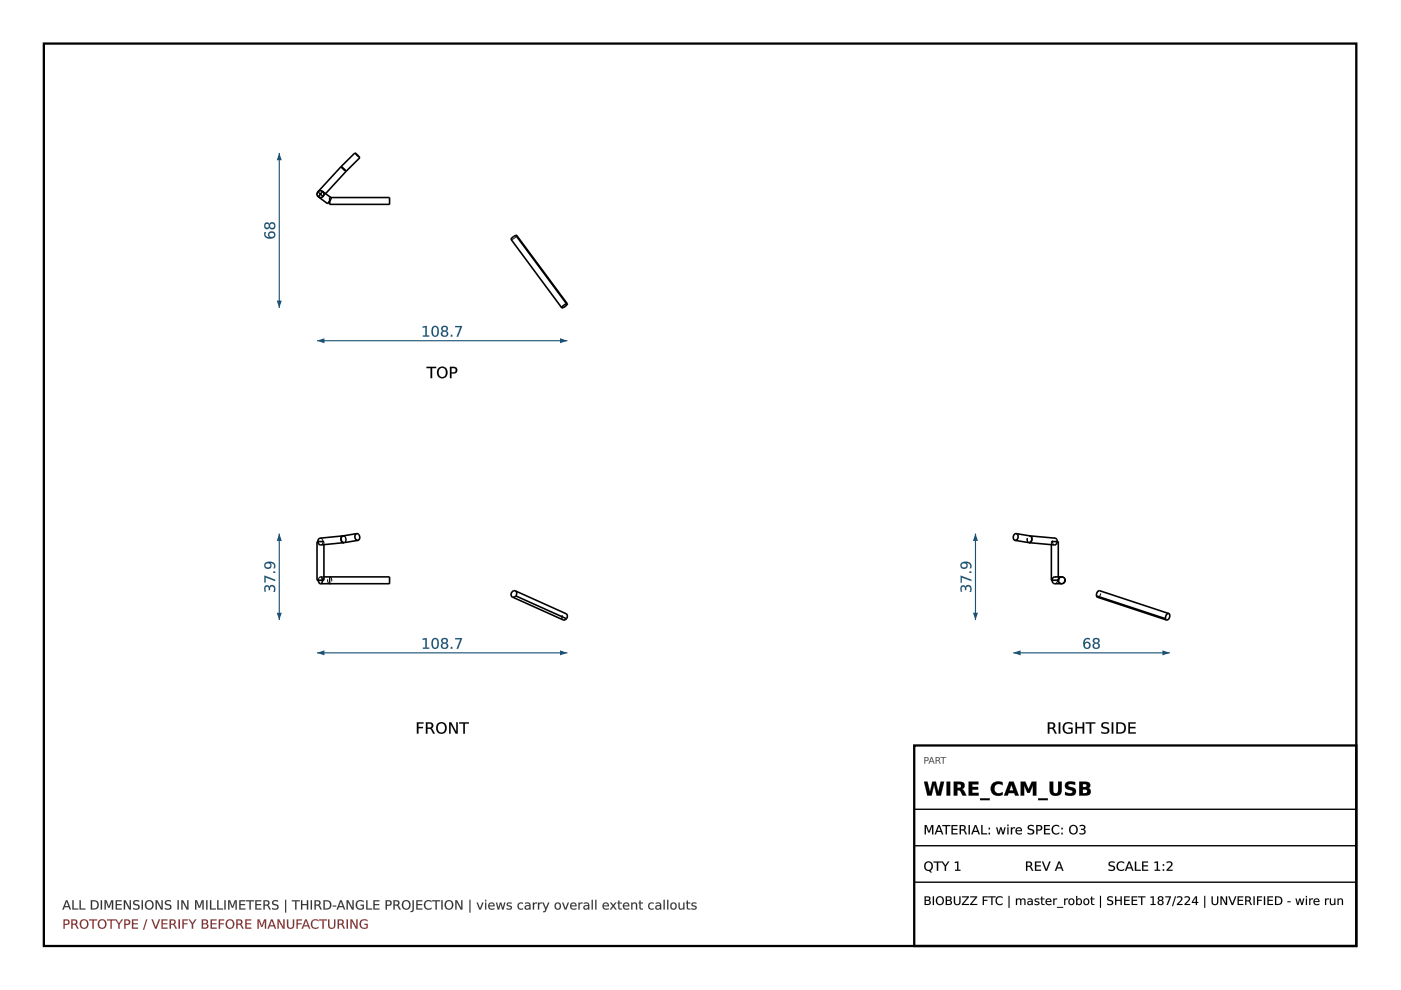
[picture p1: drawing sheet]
<svg xmlns="http://www.w3.org/2000/svg" width="297mm" height="210mm" viewBox="0 0 297 210" stroke-linecap="round" stroke-linejoin="round" font-family="sans-serif">
<path d="M9.3 9.2h278.3v191.4h-278.3z" fill="none" stroke="#000" stroke-width=".49"/>
<g fill="none" stroke="#000" stroke-width=".34">
<path d="M68.7 114.8h-1.5v8.2h1.5v-7.5M72.7 113.6a.77 .77 0 0 0-.4 .8 .77 .77 0 0 0 .6 .7M72.7 113.6l-4.8 .5a.76 .76 0 0 0-.5 .8 .76 .76 0 0 0 .6 .6l4.9-.4M72.8 113.6a.76 .76 0 0 0-.5 .8 .76 .76 0 0 0 .6 .7M72.9 115.1h.1M75.6 113.1a.76 .76 0 0 1 .7 .7 .76 .76 0 0 1-.4 .8M75.6 113.1a.77 .77 0 0 0-.3 .8 .77 .77 0 0 0 .6 .7M75.6 113.1l-2.9 .5M75.9 114.6l-3 .5M67.5 123a.64 .64 0 0 0 .4 .8M67.9 122.3a.82 .82 0 0 1 0 1.5M68.7 122.3h13.9v1.5h-14.7"/>
<path d="M70.2 123.6l-.3 .2M108.7 126.6h.2M108.7 126.6l10.7 4.8h.5l.2-.2M108.9 126.6h.1M109.3 125.3a.75 .75 0 0 0-.9 .4 .75 .75 0 0 0 .3 .9M109.3 125.3l.3 .4-.2 .6M109.3 125.3l10.7 4.8 .3 .5-.2 .6M109.4 126.3l-.5 .3M109.4 126.3l10.7 4.9"/>
</g>
<g fill="none" stroke="#000" stroke-width=".21" stroke-dasharray="1.2 .6" stroke-linecap="butt">
<path d="M67.2 114.8h1.5M67.9 114.1l.4 .2M68.3 114.3l.2 .5a.63 .63 0 0 1-.5 .7M68.7 114.8v.7M72.7 113.6l.5 .2M72.8 113.6l.4 .3M72.8 113.6h-.1M73.2 113.8l.1 .5a.63 .63 0 0 1-.4 .8M73.2 113.9l.1 .7-.4 .5M67.2 123h1.5M67.5 123a.64 .64 0 0 1 .4-.7M67.9 122.3h.8"/>
<path d="M69.9 123.8v-1.5M69.9 122.3v1.5M69.9 123.8a.82 .82 0 0 1 0-1.5M69.9 122.3a.86 .86 0 0 1 .3 1.3M82.6 123.8v-1.5M119.4 131.4a.75 .75 0 0 1-.2-.9 .75 .75 0 0 1 .8-.4"/>
</g>
<path d="M67.2 138.4h53.1" fill="none" stroke="#1a5276" stroke-width=".24"/>
<g fill="#1a5276">
<path d="M67.2 138.4l1.6-.5v1.1z"/>
<path d="M118.7 137.9l1.6 .5-1.6 .6z"/>
<path d="M89.6 135.4l.9-.1v2h.5v.3h-1.3v-.3h.5v-1.7l-.6 .1zM92 135.6a1.23 1.23 0 0 0 .3 1.8 1.14 1.14 0 0 0 0-1.9zM91.8 135.4a.85 .85 0 0 1 1 .1 .85 .85 0 0 1 .3 .9 .85 .85 0 0 1-.8 1.2 .85 .85 0 0 1-.8-1.2l.1-.6zM93.8 136.9a.46 .46 0 0 0 .9 0 .46 .46 0 0 0-.9 0zM93.7 135.4a.7 .7 0 0 1 .9-.1 .7 .7 0 0 1 .3 .9l-.3 .2a.7 .7 0 0 1 .3 1 .7 .7 0 0 1-1.1 .1 .62 .62 0 0 1-.3-.6 .62 .62 0 0 1 .4-.5l-.3-.4zM93.8 135.9a.45 .45 0 0 0 .9 0 .45 .45 0 0 0-.9 0zM95.6 137.2h.3v.4h-.3zM96.5 135.3h1.5l-.9 2.3h-.3l.8-2h-1.1z"/>
<path d="M89.6 135.4l.9-.1v2h.5v.3h-1.3v-.3h.5v-1.7l-.6 .1zM89.6 135.4v.3l.6-.1v1.7h-.5v.3h1.3v-.3h-.5v-2zM92 135.6a1.22 1.22 0 0 0 .3 1.7 1.13 1.13 0 0 0 0-1.8zM92 135.6a.59 .59 0 0 1 .7 .1 .59 .59 0 0 1 .1 .7 .59 .59 0 0 1-.1 .7 .59 .59 0 0 1-.7 .2 1.71 1.71 0 0 1 0-1.7zM91.8 135.4a.86 .86 0 0 1 1 .1 .86 .86 0 0 1 .3 .9 .86 .86 0 0 1-.8 1.2 .86 .86 0 0 1-.8-1.2l.1-.6zM91.8 135.4a1.53 1.53 0 0 0 .2 2.1l.3 .1a1.2 1.2 0 0 0 .6-1.8l-.4-.5zM93.8 136.9a.45 .45 0 0 0 .9 0 .45 .45 0 0 0-.9 0zM93.8 136.9a.48 .48 0 0 1 .9 0 .48 .48 0 0 1-.9 0zM93.7 135.4a.71 .71 0 0 1 .9-.1 .71 .71 0 0 1 .3 .9l-.3 .2a.63 .63 0 0 1 .4 .6 .63 .63 0 0 1-.5 .6 .69 .69 0 0 1-1-.3 .69 .69 0 0 1 .4-1v.1a.53 .53 0 0 1-.4-.4 .53 .53 0 0 1 .2-.6zM93.7 135.4a.54 .54 0 0 0 .2 1 .66 .66 0 0 0-.3 .9 .66 .66 0 0 0 .9 .3 .63 .63 0 0 0 .5-.6 .63 .63 0 0 0-.4-.7 .59 .59 0 0 0 .3-.8 .59 .59 0 0 0-.9-.2zM93.8 135.9a.4 .4 0 0 0 .8 0 .4 .4 0 0 0-.8 0zM93.8 135.9a.45 .45 0 0 1 .9 0 .45 .45 0 0 1-.9 0zM95.6 137.2h.3v.4h-.3zM95.6 137.2v.4h.3v-.4zM96.5 135.3h1.5l-.9 2.3h-.3l.8-2h-1.1zM96.5 135.3v.3l1.1-.1-.8 2 .3 .1 .9-2.3z"/>
</g>
<path d="M59.2 113.1v18.4" fill="none" stroke="#1a5276" stroke-width=".24"/>
<g fill="#1a5276">
<path d="M59.2 113.1l.5 1.6h-1z"/>
<path d="M58.7 129.9h1l-.5 1.6z"/>
<path d="M56.2 124.3l.6-.2 .3 .4a.69 .69 0 0 1 .9-.4 .69 .69 0 0 1 .4 .9l-.1 .5h-.3a.67 .67 0 0 0 .1-.7 .67 .67 0 0 0-.6-.4l-.2 .2-.1 .5h-.2v-.3a.37 .37 0 0 0-.4-.4 .37 .37 0 0 0-.3 .5l.1 .5h-.3l-.1-.6zM56.1 122.1l2.2 .8v.3l-2-.8v1.1h-.2zM57.9 121.2h.4v.3h-.4zM56.1 119.4a1.24 1.24 0 0 1 1.4-.4 1.24 1.24 0 0 1 .9 1.2l-.1 .3h-.3a.71 .71 0 0 0 0-.8 .71 .71 0 0 0-.7-.3 .75 .75 0 0 1 0 1 .75 .75 0 0 1-1 .1 .75 .75 0 0 1-.2-1.1zM56.3 119.9a.51 .51 0 0 0 1 0 .51 .51 0 0 0-1 0z"/>
<path d="M56.2 124.3a.52 .52 0 0 1 .5-.2 .52 .52 0 0 1 .4 .4 .62 .62 0 0 1 .6-.5 .62 .62 0 0 1 .6 .4l.1 .2a.55 .55 0 0 1 0 .6 .55 .55 0 0 1-.5 .3h.1a.65 .65 0 0 0 .1-.7 .65 .65 0 0 0-.6-.4l-.2 .2v.5h-.3v-.3a.36 .36 0 0 0-.4-.4 .36 .36 0 0 0-.3 .5l.1 .6a.54 .54 0 0 1-.4-.9zM56.2 124.3l-.1 .8v.3h.3a.77 .77 0 0 1 .2-1l.3 .1 .1 .6h.2a.52 .52 0 0 1 .4-.8 .52 .52 0 0 1 .5 .8l-.1 .4h.2a.85 .85 0 0 0 .1-1 .85 .85 0 0 0-1-.3l-.2 .3a.53 .53 0 0 0-.4-.4 .53 .53 0 0 0-.5 .2zM56 122.1l2.3 .8v.3l-2-.8v1.1h-.3zM56.1 122.1v1.4h.2v-1.1l2 .8v-.3zM57.9 121.1h.4v.4h-.4zM57.9 121.2v.3h.4v-.3zM56.1 119.4a1.25 1.25 0 0 1 1.4-.4 1.25 1.25 0 0 1 .9 1.2l-.1 .3h-.3a.69 .69 0 0 0 0-.8 .69 .69 0 0 0-.7-.3 .68 .68 0 0 1-.1 1.2 .79 .79 0 0 1-1-.2 .79 .79 0 0 1-.1-1zM56.2 119.4a.74 .74 0 0 0 .1 1.1 .74 .74 0 0 0 1-.1 .74 .74 0 0 0-.1-1 .72 .72 0 0 1 .8 .3 .72 .72 0 0 1 0 .8h.3a1.04 1.04 0 0 0-.3-1.2 1.04 1.04 0 0 0-1.2-.2zM56.3 119.9a.5 .5 0 0 0 1 0 .5 .5 0 0 0-1 0zM56.3 119.9a.52 .52 0 0 1 1 0 .52 .52 0 0 1-1 0z"/>
</g>
<g fill="#000">
<path d="M88.4 153.1h1.4v.3h-1.1v.7h1v.3h-1v1.1h-.3zM90.3 153.1h.7a.67 .67 0 0 1 .8 .5 .67 .67 0 0 1-.3 .8l.7 1.1h-.4l-.4-.8-.4-.2h-.4v1h-.3zM90.6 153.4v.9h.4a.43 .43 0 0 0 .5-.5 .43 .43 0 0 0-.5-.4zM93 153.6a.95 .95 0 0 0-.1 1.2 .95 .95 0 0 0 1.1 .4 .96 .96 0 0 0 .4-1.2 .96 .96 0 0 0-1.2-.5zM92.4 154.3a1.2 1.2 0 0 1 2.4 0 1.2 1.2 0 0 1-2.4 0zM95.2 153.1h.5l1 2.1v-2.1h.4v2.4h-.5l-1.1-2v2h-.3zM97.4 153.1h2v.3h-.8v2.1h-.4v-2.1h-.8z"/>
<path d="M88.4 153.1h1.4v.3h-1.1v.7h1v.3h-1v1.2h-.3zM88.4 153.1v2.4h.3v-1.1h1v-.3h-1v-.7h1.1v-.3zM90.3 153.1h.7a.69 .69 0 0 1 .9 .5 .69 .69 0 0 1-.4 .8l.3 .3 .4 .9h-.4l-.5-1-.7-.1v1.1h-.3zM90.3 153.1v2.4h.3v-1l.7 .1 .5 .9h.4l-.5-.8-.3-.3a.65 .65 0 0 0 .4-.8 .65 .65 0 0 0-.8-.4zM90.6 153.4v.9l.4-.1a.41 .41 0 0 0 .5-.4 .41 .41 0 0 0-.5-.4zM90.6 153.4a.72 .72 0 0 1 .9 .2v.2a.42 .42 0 0 1-.5 .5h-.4zM93 153.6a.93 .93 0 0 0-.1 1.2 .93 .93 0 0 0 1.1 .4 .95 .95 0 0 0 .3-1.2 .95 .95 0 0 0-1.1-.5zM93 153.6a.85 .85 0 0 1 1.1-.1 .85 .85 0 0 1 .3 1.1 .79 .79 0 0 1-1 .7 .79 .79 0 0 1-.6-1zM92.4 154.3a1.22 1.22 0 0 1 2.4 0 1.22 1.22 0 0 1-2.4 0zM92.4 154.3a1.2 1.2 0 0 0 2.4 0 1.2 1.2 0 0 0-2.4 0zM95.2 153.1h.5l1 2.1v-2.1h.4v2.5h-.5l-1.1-2.1 .1 2.1h-.4zM95.2 153.1v2.4h.3l.1-2 1 2h.5v-2.4h-.4v2.1l-1-2.1zM97.4 153.1h2v.3h-.8v2.2h-.4v-2.2h-.8zM97.4 153.1v.3h.8v2.1h.4l-.1-2.1h.9v-.3z"/>
</g>
<g fill="none" stroke="#000" stroke-width=".34">
<path d="M72.3 35.4l1.1 .9-4.4 4.8M72.3 35.4l-4.9 5.3M72.3 35.3l2.9-2.9 1 1-2.9 3zM72.3 35.3v.1M69.9 41.9h12.7v1.4h-12.7zM70.3 42l-1.9-1.4-.9 1.1 2 1.5 .7-.9M108.9 50.1l-.5 .7 10.7 14.5M108.9 50.1h.1M109.4 49.9h.1l10.8 14.5M109.4 49.9l-.5 .2M109.4 49.9l10.7 14.5M120.1 64.4l-.7 .4-.3 .5"/>
<path d="M120.1 64.4h.2M120.3 64.4l-.5 .6-.7 .3"/>
<circle cx="67.9" cy="41.2" r=".73"/>
</g>
<g fill="none" stroke="#000" stroke-width=".21" stroke-dasharray="1.2 .6" stroke-linecap="butt">
<path d="M72.3 35.4l.9 .8M73.2 36.2l.1 .2M73.2 36.2l.2 .1M73.4 36.3l-.1 .1M75.2 32.4l.9 .9M76.1 33.3l.2 .2M67.4 40.7l.9 .8M67.5 41.7l.9-1.1M68.3 41.5l.2 .1M68.5 41.6l-1.1-.9M69 41.1l-.5 .5M69.5 43.2l.8-1.2"/>
<path d="M69.9 43.3v-1.4M70.3 42l-.1 .3M82.6 43.3v-1.4M108.4 50.8l.6-.2M109 50.6l.5-.7"/>
<circle cx="67.9" cy="41.2" r=".73"/>
</g>
<path d="M67.2 72.2h53.1" fill="none" stroke="#1a5276" stroke-width=".24"/>
<g fill="#1a5276">
<path d="M67.2 72.2l1.6-.5v1.1z"/>
<path d="M118.7 71.7l1.6 .5-1.6 .6z"/>
<path d="M89.6 69.2l.9-.1v2h.5v.3h-1.3v-.3h.5v-1.7l-.6 .1zM92 69.4a1.23 1.23 0 0 0 .3 1.8 1.14 1.14 0 0 0 0-1.9zM91.8 69.2a.85 .85 0 0 1 1 .1 .85 .85 0 0 1 .3 .9 .85 .85 0 0 1-.8 1.2 .85 .85 0 0 1-.8-1.2l.1-.6zM93.8 70.8a.46 .46 0 0 0 .9 0 .46 .46 0 0 0-.9 0zM93.7 69.2a.7 .7 0 0 1 .9-.1 .7 .7 0 0 1 .3 .9l-.3 .2a.7 .7 0 0 1 .3 1 .7 .7 0 0 1-1.1 .1 .62 .62 0 0 1-.3-.6 .62 .62 0 0 1 .4-.5l-.3-.4zM93.8 69.7a.45 .45 0 0 0 .9 0 .45 .45 0 0 0-.9 0zM95.6 71h.3v.4h-.3zM96.5 69.1h1.5l-.9 2.3h-.3l.8-2h-1.1z"/>
<path d="M89.6 69.2l.9-.1v2h.5v.3h-1.3v-.3h.5v-1.7l-.6 .1zM89.6 69.2v.3l.6-.1v1.7h-.5v.3h1.3v-.3h-.5v-2zM92 69.4a1.22 1.22 0 0 0 .3 1.8 1.13 1.13 0 0 0 0-1.9zM92 69.4a.59 .59 0 0 1 .7 .1 .59 .59 0 0 1 .1 .7 .59 .59 0 0 1-.1 .8 .59 .59 0 0 1-.7 .1 1.71 1.71 0 0 1 0-1.7zM91.8 69.2a.86 .86 0 0 1 1 .1 .86 .86 0 0 1 .3 .9 .86 .86 0 0 1-.8 1.2 .86 .86 0 0 1-.8-1.2l.1-.6zM91.8 69.2a1.53 1.53 0 0 0 .2 2.2h.3a1.2 1.2 0 0 0 .6-1.8l-.4-.5zM93.8 70.8a.45 .45 0 0 0 .9 0 .45 .45 0 0 0-.9 0zM93.8 70.8a.48 .48 0 0 1 .9 0 .48 .48 0 0 1-.9 0zM93.7 69.2a.71 .71 0 0 1 .9-.1 .71 .71 0 0 1 .3 .9l-.3 .2a.63 .63 0 0 1 .4 .6 .63 .63 0 0 1-.5 .6 .69 .69 0 0 1-1-.3 .69 .69 0 0 1 .4-.9 .53 .53 0 0 1-.4-.4 .53 .53 0 0 1 .2-.6zM93.7 69.2a.54 .54 0 0 0 .2 1 .66 .66 0 0 0-.3 .9 .66 .66 0 0 0 .9 .3 .63 .63 0 0 0 .5-.6 .63 .63 0 0 0-.4-.6 .59 .59 0 0 0 .3-.9 .59 .59 0 0 0-.9-.2zM93.8 69.7a.4 .4 0 0 0 .8 0 .4 .4 0 0 0-.8 0zM93.8 69.7a.45 .45 0 0 1 .9 0 .45 .45 0 0 1-.9 0zM95.6 71h.3v.4h-.3zM95.6 71v.4h.3v-.4zM96.5 69.1h1.5l-.9 2.3h-.3l.8-2h-1.1zM96.5 69.1v.3h1.1l-.8 2h.3l.9-2.3z"/>
</g>
<path d="M59.2 32.4v32.9" fill="none" stroke="#1a5276" stroke-width=".24"/>
<g fill="#1a5276">
<path d="M59.2 32.4l.5 1.6h-1z"/>
<path d="M58.7 63.7h1l-.5 1.6z"/>
<path d="M57.1 49.8a.51 .51 0 0 0 1 0 .51 .51 0 0 0-1 0zM56.1 49.2h.3a.71 .71 0 0 0 0 .8 .71 .71 0 0 0 .7 .3 .75 .75 0 0 1 .1-1.1 .75 .75 0 0 1 1.1 .3 .75 .75 0 0 1-.5 1 1.21 1.21 0 0 1-1.8-.9zM57.2 47.9a.5 .5 0 0 0 1 0 .5 .5 0 0 0-1 0zM56.2 47.3l.6-.1 .3 .4a.7 .7 0 0 1 1-.4 .7 .7 0 0 1 .2 1.1 .63 .63 0 0 1-.6 .3 .63 .63 0 0 1-.6-.4 .63 .63 0 0 1-.9 .3 .63 .63 0 0 1-.1-1zM56.2 47.9a.41 .41 0 0 0 .8 0 .41 .41 0 0 0-.8 0z"/>
<path d="M57.1 49.8a.5 .5 0 0 0 1 0 .5 .5 0 0 0-1 0zM57.1 49.8a.52 .52 0 0 1 1 0 .52 .52 0 0 1-1 0zM56.1 49.2h.3a.69 .69 0 0 0 0 .8 .69 .69 0 0 0 .7 .3 .68 .68 0 0 1 .1-1.2 .8 .8 0 0 1 1.2 .5 .8 .8 0 0 1-.8 1 1.08 1.08 0 0 1-1.3-.2 1.08 1.08 0 0 1-.2-1.2zM56.1 49.2a1.04 1.04 0 0 0 .2 1.2 1.04 1.04 0 0 0 1.2 .2 .75 .75 0 0 0 .9-.8 .75 .75 0 0 0-1-.7 .75 .75 0 0 0-.4 1.1l.2 .1a.72 .72 0 0 1-.8-.3 .72 .72 0 0 1 0-.8zM57.3 47.9a.45 .45 0 0 0 .9 0 .45 .45 0 0 0-.9 0zM57.2 47.9a.5 .5 0 0 1 1 0 .5 .5 0 0 1-1 0zM56.2 47.3a.54 .54 0 0 1 .5-.2 .54 .54 0 0 1 .4 .5 .63 .63 0 0 1 .6-.5 .63 .63 0 0 1 .6 .3 .72 .72 0 0 1-.2 1.1 .72 .72 0 0 1-1-.3 .56 .56 0 0 1-.6 .4 .56 .56 0 0 1-.5-.5zM56.2 47.4a.65 .65 0 0 0-.1 .9 .65 .65 0 0 0 .9 0l.1-.1a.66 .66 0 0 0 1 .2 .66 .66 0 0 0 0-1 .66 .66 0 0 0-1 .2l-.3-.4zM56.2 47.9a.4 .4 0 0 0 .8 0 .4 .4 0 0 0-.8 0zM56.2 47.9a.45 .45 0 0 1 .9 0 .45 .45 0 0 1-.9 0z"/>
</g>
<g fill="#000">
<path d="M90.4 77.8h2.1v.2h-.9v2.2h-.3v-2.2h-.9zM93.2 78.3a.95 .95 0 0 0-.1 1.1 .95 .95 0 0 0 1.1 .4 .96 .96 0 0 0 .3-1.2 .96 .96 0 0 0-1.1-.5zM92.6 78.9a1.2 1.2 0 0 1 2.4 0 1.2 1.2 0 0 1-2.4 0zM95.7 78v.9h.4a.45 .45 0 0 0 .5-.4 .45 .45 0 0 0-.5-.5zM95.4 77.8h.7a.72 .72 0 0 1 .9 .7 .72 .72 0 0 1-.9 .7h-.4v1h-.3z"/>
<path d="M90.4 77.8h2.1v.3l-.9-.1v2.2h-.3v-2.2l-.9 .1zM90.4 77.8v.2h.9v2.2h.3v-2.2h.9v-.2zM93.2 78.3a.93 .93 0 0 0-.1 1.1 .93 .93 0 0 0 1.1 .4 .95 .95 0 0 0 .3-1.2 .95 .95 0 0 0-1.1-.5zM93.2 78.2a.85 .85 0 0 1 1.1 0 .85 .85 0 0 1 .2 1.1 .79 .79 0 0 1-.9 .7 .79 .79 0 0 1-.6-1zM92.5 78.9a1.25 1.25 0 0 1 2.5 0 1.25 1.25 0 0 1-2.5 0zM92.6 78.9a1.2 1.2 0 0 0 2.4 0 1.2 1.2 0 0 0-2.4 0zM95.7 78v.9h.4a.43 .43 0 0 0 .5-.4 .43 .43 0 0 0-.5-.4zM95.7 78h.4a.47 .47 0 0 1 .5 .5 .47 .47 0 0 1-.5 .5h-.4zM95.4 77.8h.7a.74 .74 0 0 1 .9 .7 .74 .74 0 0 1-.9 .7h-.4v1h-.3zM95.4 77.8v2.4h.3v-1a.85 .85 0 0 0 1.2-.9l-.3-.4z"/>
</g>
<g fill="none" stroke="#000" stroke-width=".34">
<path d="M215.2 114.6l3 .5M215.5 113.1l2.9 .5 5.3 .5a.78 .78 0 0 1 .4 .8 .78 .78 0 0 1-.5 .6l-5.4-.4M215.5 113.1a.77 .77 0 0 1 .4 .8 .77 .77 0 0 1-.7 .7M215.5 113.1a.77 .77 0 0 0-.7 .7 .77 .77 0 0 0 .4 .8M218.2 115.1h.1M218.7 113.9l.1 .5a.65 .65 0 0 1-.6 .7M218.7 113.8a.8 .8 0 0 1-.5 1.3M222.9 115.5v7.5h1.5M222.9 114.8h1.5v7.5M225.1 122.3h-1.5a.74 .74 0 0 0-.5 .7 .74 .74 0 0 0 .5 .8h1.5M232.5 126.3l.2 .3M232.5 126.3l14.6 4.9"/>
<path d="M232.7 126.6h.1M232.7 126.6l14.6 4.9M233.1 125.2l-.5 .4-.1 .7M233.1 125.2h.1M233.2 125.2l14.6 4.9M247.1 131.2l.2 .3M247.8 130.1a.84 .84 0 0 1-.5 1.4M247.8 130.1a.87 .87 0 0 0-.7 1.1"/>
<circle cx="225.1" cy="123" r=".73"/>
</g>
<g fill="none" stroke="#000" stroke-width=".21" stroke-dasharray="1.2 .6" stroke-linecap="butt">
<path d="M218.2 115.1a.77 .77 0 0 1-.4-.8 .77 .77 0 0 1 .6-.7M218.2 115.1a.79 .79 0 0 1-.4-.8 .79 .79 0 0 1 .5-.7M218.3 113.6l.4 .3M218.3 113.6h.1M218.4 113.6l.3 .2M222.9 114.8h.7M222.9 114.8v.7M223.6 115.5a.78 .78 0 0 1-.4-.7 .78 .78 0 0 1 .5-.7M223.6 114.8h.8M222.9 123h.7M223.6 123.8a.74 .74 0 0 0 .6-.8 .74 .74 0 0 0-.6-.7M223.6 123h.8"/>
<path d="M224.4 122.3v.7M224.8 123.6l.3 .2M225.1 123.8a.74 .74 0 0 0 .6-.8 .74 .74 0 0 0-.6-.7M225.1 122.3a.76 .76 0 0 0-.3 1.3M232.7 126.6l.3-.1a.92 .92 0 0 0 .2-1.3"/>
<circle cx="225.1" cy="123" r=".73"/>
</g>
<path d="M214.8 138.4h33.2" fill="none" stroke="#1a5276" stroke-width=".24"/>
<g fill="#1a5276">
<path d="M214.8 138.4l1.6-.5v1.1z"/>
<path d="M246.5 137.9l1.5 .5-1.5 .6z"/>
<path d="M230 136.8a.51 .51 0 0 0 1 0 .51 .51 0 0 0-1 0zM229.9 135.6l.7-.3h.5v.3a.72 .72 0 0 0-.8 0 .72 .72 0 0 0-.3 .7 .75 .75 0 0 1 1.1 .2 .75 .75 0 0 1-.3 1.1 .75 .75 0 0 1-1.1-.5v-1zM231.9 136.9a.5 .5 0 0 0 1 0 .5 .5 0 0 0-1 0zM231.9 135.4a.7 .7 0 0 1 .9-.1 .7 .7 0 0 1 .2 .9l-.3 .2a.7 .7 0 0 1 .4 1 .7 .7 0 0 1-1.1 .1 .62 .62 0 0 1-.4-.6 .62 .62 0 0 1 .5-.5l-.4-.4zM232 135.9a.41 .41 0 0 0 .8 0 .41 .41 0 0 0-.8 0z"/>
<path d="M230 136.8a.5 .5 0 0 0 1 0 .5 .5 0 0 0-1 0zM229.9 136.8a.55 .55 0 0 1 1.1 0 .55 .55 0 0 1-1.1 0zM229.9 135.6a1.03 1.03 0 0 1 1.2-.3v.3a.7 .7 0 0 0-.8 0 .7 .7 0 0 0-.3 .7h-.1a.77 .77 0 0 1 1.2 .2 .77 .77 0 0 1-.3 1.1 .77 .77 0 0 1-1.1-.5v-1zM229.9 135.6a1.27 1.27 0 0 0 .6 2 .74 .74 0 0 0 .7-1.1 .74 .74 0 0 0-1.3-.1 .73 .73 0 0 1 .3-.8 .73 .73 0 0 1 .9 0v-.3h-.5zM232 136.9a.45 .45 0 0 0 .9 0 .45 .45 0 0 0-.9 0zM231.9 136.9a.5 .5 0 0 1 1 0 .5 .5 0 0 1-1 0zM231.9 135.4a.71 .71 0 0 1 .9-.1 .71 .71 0 0 1 .2 .9l-.3 .2a.63 .63 0 0 1 .5 .6 .63 .63 0 0 1-.5 .6 .69 .69 0 0 1-1-.3 .69 .69 0 0 1 .4-1v.1a.53 .53 0 0 1-.4-.4 .53 .53 0 0 1 .2-.6zM231.9 135.4a.54 .54 0 0 0 .2 1 .66 .66 0 0 0-.4 .9 .66 .66 0 0 0 .9 .3 .63 .63 0 0 0 .6-.6 .63 .63 0 0 0-.5-.7 .59 .59 0 0 0 .4-.8 .59 .59 0 0 0-.9-.2zM232 135.9a.4 .4 0 0 0 .8 0 .4 .4 0 0 0-.8 0zM232 135.9a.43 .43 0 0 1 .8 0 .43 .43 0 0 1-.8 0z"/>
</g>
<path d="M206.8 113.1v18.4" fill="none" stroke="#1a5276" stroke-width=".24"/>
<g fill="#1a5276">
<path d="M206.8 113.1l.6 1.6h-1.1z"/>
<path d="M206.3 129.9h1.1l-.6 1.6z"/>
<path d="M203.8 124.3l.6-.2 .3 .4a.69 .69 0 0 1 .9-.4 .69 .69 0 0 1 .4 .9l-.1 .5h-.3a.67 .67 0 0 0 .1-.7 .67 .67 0 0 0-.6-.4l-.2 .2-.1 .5h-.2v-.3a.37 .37 0 0 0-.4-.4 .37 .37 0 0 0-.3 .5l.1 .5h-.3l-.1-.6zM203.7 122.1l2.2 .8v.3l-2-.8v1.1h-.2zM205.6 121.2h.3v.3h-.3zM203.8 119.4a1.24 1.24 0 0 1 1.3-.4 1.24 1.24 0 0 1 .9 1.2l-.1 .3h-.3a.71 .71 0 0 0 0-.8 .71 .71 0 0 0-.7-.3 .75 .75 0 0 1 0 1 .75 .75 0 0 1-1 .1 .75 .75 0 0 1-.1-1.1zM203.9 119.9a.51 .51 0 0 0 1 0 .51 .51 0 0 0-1 0z"/>
<path d="M203.8 124.3a.52 .52 0 0 1 .5-.2 .52 .52 0 0 1 .4 .4 .62 .62 0 0 1 .6-.5 .62 .62 0 0 1 .6 .4l.1 .2a.55 .55 0 0 1 0 .6 .55 .55 0 0 1-.5 .3h.1a.65 .65 0 0 0 .1-.7 .65 .65 0 0 0-.6-.4l-.2 .2v.5h-.3v-.3a.36 .36 0 0 0-.4-.4 .36 .36 0 0 0-.3 .5l.1 .6a.54 .54 0 0 1-.4-.9zM203.8 124.3l-.1 .8v.3h.3a.77 .77 0 0 1 .2-1l.3 .1 .1 .6h.2a.52 .52 0 0 1 .5-.8 .52 .52 0 0 1 .4 .8l-.1 .4h.3a.85 .85 0 0 0 0-1 .85 .85 0 0 0-1-.3l-.2 .3a.53 .53 0 0 0-.4-.4 .53 .53 0 0 0-.5 .2zM203.6 122.1l2.4 .8v.3l-2.1-.8v1.1h-.3zM203.7 122.1v1.4h.2v-1.1l2 .8v-.3zM205.5 121.1h.5v.4h-.5zM205.6 121.2v.3h.3v-.3zM203.7 119.4a1.25 1.25 0 0 1 1.5-.4 1.25 1.25 0 0 1 .8 1.2l-.1 .3h-.3a.69 .69 0 0 0 0-.8 .69 .69 0 0 0-.7-.3 .68 .68 0 0 1-.1 1.2 .79 .79 0 0 1-1-.2 .79 .79 0 0 1-.1-1zM203.8 119.4a.74 .74 0 0 0 .1 1.1 .74 .74 0 0 0 1-.1 .74 .74 0 0 0-.1-1 .72 .72 0 0 1 .8 .3 .72 .72 0 0 1 0 .8h.3a1.04 1.04 0 0 0-.2-1.2 1.04 1.04 0 0 0-1.2-.2zM203.9 119.9a.5 .5 0 0 0 1 0 .5 .5 0 0 0-1 0zM203.9 119.9a.52 .52 0 0 1 1 0 .52 .52 0 0 1-1 0z"/>
</g>
<g fill="#000">
<path d="M222.2 153.1h.7a.67 .67 0 0 1 .8 .5 .67 .67 0 0 1-.4 .8l.7 1.1h-.3l-.4-.8-.5-.2h-.3v1h-.3zM222.5 153.4v.9h.4a.43 .43 0 0 0 .5-.5 .43 .43 0 0 0-.5-.4zM224.5 153.1h.3v2.4h-.3zM225.6 153.4a1.51 1.51 0 0 1 1.8-.1v.4a.99 .99 0 0 0-1.4-.1 .99 .99 0 0 0-.2 1.3 .99 .99 0 0 0 1.3 .3v-.6h-.5v-.3h.8v1a1.3 1.3 0 0 1-1.8-.1 1.3 1.3 0 0 1 0-1.8zM228 153.1h.3v1h1.2v-1h.4v2.4h-.4v-1.1h-1.2v1.1h-.3zM230.2 153.1h2v.3h-.8v2.1h-.4v-2.1h-.8zM233.7 153.3l1-.2 .3 .1v.3a.82 .82 0 0 0-1.2 .3l.1 .2a1.3 1.3 0 0 1 1.3 .9 1.1 1.1 0 0 1-1.7 .5v-.3a.74 .74 0 0 0 .8 .3 .74 .74 0 0 0 .5-.6l-.1-.2a1.34 1.34 0 0 1-1.2-.8zM235.7 153.1h.3v2.4h-.3zM237 153.4v1.9a1 1 0 0 0 1.4-1 1 1 0 0 0-1.4-.9zM236.7 153.1h.7a1.21 1.21 0 0 1 1.3 1.2 1.21 1.21 0 0 1-1.3 1.2h-.7zM239.2 153.1h1.6v.3h-1.2v.7h1.1v.3h-1.1v.9h1.2v.2h-1.6z"/>
<path d="M222.1 153.1h.8a.69 .69 0 0 1 .8 .5 .69 .69 0 0 1-.4 .8l.3 .3 .5 .9h-.4l-.6-1-.6-.1v1.1h-.4zM222.2 153.1v2.4h.3v-1l.7 .1 .5 .9h.3l-.4-.8-.3-.3a.65 .65 0 0 0 .4-.8 .65 .65 0 0 0-.8-.4zM222.5 153.4v.9l.4-.1a.41 .41 0 0 0 .5-.4 .41 .41 0 0 0-.5-.4zM222.5 153.4a.72 .72 0 0 1 .9 .2v.2a.42 .42 0 0 1-.5 .5h-.4zM224.5 153.1h.3v2.5h-.3zM224.5 153.1v2.4h.3v-2.4zM225.6 153.4a1.5 1.5 0 0 1 1.8-.1v.4a.98 .98 0 0 0-1.4-.1 .98 .98 0 0 0-.2 1.3 .98 .98 0 0 0 1.3 .3v-.6h-.6v-.3h.9v1a1.32 1.32 0 0 1-1.8-.1 1.32 1.32 0 0 1 0-1.8zM225.6 153.4a1.29 1.29 0 0 0 0 1.8 1.29 1.29 0 0 0 1.8 .1v-1h-.8v.3l.5-.1v.7a.99 .99 0 0 1-1.3-.3 .99 .99 0 0 1 .2-1.3 .99 .99 0 0 1 1.4 .1v-.4a1.57 1.57 0 0 0-1.8 .1zM228 153.1h.4v1h1.1v-1h.4v2.5h-.4v-1.2h-1.2l.1 1.2h-.4zM228 153.1v2.4h.3v-1.1h1.3l-.1 1.1h.4v-2.4h-.4l.1 1h-1.3v-1zM230.2 153.1h2v.3h-.8v2.2h-.4v-2.2h-.8zM230.2 153.1v.3h.9l-.1 2.1h.4v-2.1h.8v-.3zM233.7 153.3l.4-.2 .8 .1h.2v.4a.87 .87 0 0 0-1.3 .2l.1 .2 .6 .2a.76 .76 0 0 1 .7 .9 .76 .76 0 0 1-1.1 .5l-.6-.1v-.4a.72 .72 0 0 0 .8 .3 .72 .72 0 0 0 .5-.6l-.4-.3a.72 .72 0 0 1-.8-.4 .72 .72 0 0 1 .1-.8zM233.7 153.3a.64 .64 0 0 0-.1 .7 .64 .64 0 0 0 .6 .4 .5 .5 0 0 1 .7 .6 .5 .5 0 0 1-.8 .3l-.6-.2v.3a1.09 1.09 0 0 0 1.7-.5 .82 .82 0 0 0-.9-.7l-.3-.1a.44 .44 0 0 1-.1-.6 .44 .44 0 0 1 .6-.1l.6 .1-.1-.3h-.3zM235.7 153.1h.3v2.5h-.3zM235.7 153.1v2.4h.3v-2.4zM237 153.4v1.9a.98 .98 0 0 0 1.4-1 .98 .98 0 0 0-1.4-.9zM237 153.4a1.01 1.01 0 0 1 1.4 .9 1.01 1.01 0 0 1-1.4 1zM236.7 153.1a1.7 1.7 0 0 1 2 .7 1.21 1.21 0 0 1-.1 1.3 1.21 1.21 0 0 1-1.2 .5h-.7zM236.7 153.1v2.4h.7a1.19 1.19 0 0 0 1.3-1.2 1.19 1.19 0 0 0-1.3-1.1zM239.2 153.1h1.6v.3h-1.2v.7h1.1v.3h-1.1v.9h1.2v.3h-1.6zM239.2 153.1v2.4h1.6v-.2h-1.3v-.9h1.2v-.3h-1.2v-.7h1.3v-.3z"/>
</g>
<g fill="#333">
<path d="M14.1 191.1l-.3 1h.7zM14 190.9h.3l.8 1.9h-.3l-.2-.5h-.9l-.2 .5h-.3zM15.3 190.9h.3v1.7h1v.2h-1.3zM16.9 190.9h.2v1.7h1v.2h-1.2zM19.5 191.1v1.5a.82 .82 0 0 0 1.1-.7 .82 .82 0 0 0-1.1-.8zM19.3 190.9h.5a.99 .99 0 0 1 1.1 1 .99 .99 0 0 1-1.1 .9h-.5zM21.4 190.9h.2v1.9h-.2zM22.2 190.9h.4l.5 1.3 .5-1.3h.4v1.9h-.3v-1.7l-.5 1.4h-.3l-.5-1.4v1.7h-.2zM24.5 190.9h1.3v.2h-1v.6h.9v.2h-.9v.7h1v.2h-1.3zM26.3 190.9h.3l.9 1.6v-1.6h.3v1.9h-.4l-.9-1.6v1.6h-.2zM28.4 191l.8-.1h.3v.3a.51 .51 0 0 0-.6-.2 .51 .51 0 0 0-.3 .6 .96 .96 0 0 1 1 .9 1 1 0 0 1-1.4 .3v-.3a.64 .64 0 0 0 1.1-.3l-.1-.1a.97 .97 0 0 1-1-.9zM30 190.9h.3v1.9h-.3zM31.2 191.3a.78 .78 0 0 0-.1 .9 .78 .78 0 0 0 .9 .4 .76 .76 0 0 0 .3-1.1 .76 .76 0 0 0-1.1-.2zM30.7 191.8a.99 .99 0 0 1 1.9 0 .99 .99 0 0 1-1.9 0zM33 190.9h.4l.8 1.6v-1.6h.3v1.9h-.4l-.8-1.6v1.6h-.3zM35.1 191l.8-.1h.3v.3a.51 .51 0 0 0-.6-.2 .51 .51 0 0 0-.3 .6 .96 .96 0 0 1 1 .9 1 1 0 0 1-1.3 .3v-.3a.64 .64 0 0 0 1-.3v-.1a.97 .97 0 0 1-1-.9zM37.6 190.9h.3v1.9h-.3zM38.4 190.9h.4l.9 1.6v-1.6h.3v1.9h-.4l-.9-1.6v1.6h-.3zM41.4 190.9h.4l.5 1.3 .5-1.3h.4v1.9h-.3v-1.7l-.5 1.4h-.3l-.5-1.4v1.7h-.2zM43.7 190.9h.3v1.9h-.3zM44.5 190.9h.3v1.7h1v.2h-1.3zM46 190.9h.3v1.7h1v.2h-1.3zM47.6 190.9h.2v1.9h-.2zM48.4 190.9h.4l.5 1.3 .5-1.3h.4v1.9h-.3v-1.7l-.5 1.4h-.2l-.6-1.4v1.7h-.2zM50.7 190.9h1.3v.2h-1v.6h1v.2h-1v.7h1v.2h-1.3zM52.2 190.9h1.7v.2h-.7v1.7h-.3v-1.7h-.7zM54.1 190.9h1.3v.2h-1v.6h.9v.2h-.9v.7h1v.2h-1.3zM55.9 190.9h.6a.55 .55 0 0 1 .6 .3 .55 .55 0 0 1-.3 .7l.6 .9h-.3l-.3-.6-.4-.2h-.3v.8h-.2zM56.1 191.1v.7h.4a.35 .35 0 0 0 .4-.4 .35 .35 0 0 0-.4-.3zM57.9 191l.8-.1h.3v.3a.51 .51 0 0 0-.7-.2 .51 .51 0 0 0-.3 .6 .96 .96 0 0 1 1 .9 1 1 0 0 1-1.3 .3v-.3a.64 .64 0 0 0 1.1-.3l-.1-.1a.97 .97 0 0 1-1-.9zM60.4 190.8h.3v2.7h-.3zM61.9 190.9h1.7v.2h-.7v1.7h-.3v-1.7h-.7zM63.8 190.9h.3v.8h1v-.8h.2v1.9h-.2v-.9h-1v.9h-.3zM65.9 190.9h.2v1.9h-.2zM66.7 190.9h.6a.55 .55 0 0 1 .6 .3 .55 .55 0 0 1-.3 .7l.6 .9h-.3l-.3-.6-.4-.2h-.2v.8h-.3zM67 191.1v.7h.3a.35 .35 0 0 0 .4-.4 .35 .35 0 0 0-.4-.3zM68.9 191.1v1.5a.82 .82 0 0 0 1.1-.7 .82 .82 0 0 0-1.1-.8zM68.6 190.9h.5a.99 .99 0 0 1 1.2 1 .99 .99 0 0 1-1.2 .9h-.5zM70.6 192h.7v.2h-.7zM72.3 191.1l-.4 1h.7zM72.1 190.9h.3l.8 1.9h-.3l-.2-.5h-.9l-.2 .5h-.2zM73.5 190.9h.3l.9 1.6v-1.6h.3v1.9h-.4l-.9-1.6v1.6h-.2zM75.7 191.1l.4-.2 .5-.1 .5 .2v.3a.81 .81 0 0 0-1.1-.1 .81 .81 0 0 0-.2 1.1 .81 .81 0 0 0 1.1 .3v-.6h-.5v-.2h.8v.9a1.07 1.07 0 0 1-1.5-.1 1.07 1.07 0 0 1 0-1.5zM77.6 190.9h.3v1.7h1v.2h-1.3zM79.2 190.9h1.2v.2h-1v.6h1v.2h-1v.7h1.1v.2h-1.3zM82 191.1v.7h.4a.37 .37 0 0 0 .4-.3 .37 .37 0 0 0-.4-.4zM81.8 190.9h.6a.6 .6 0 0 1 .7 .6 .6 .6 0 0 1-.7 .6h-.4v.7h-.2zM83.4 190.9h.6a.55 .55 0 0 1 .7 .3 .55 .55 0 0 1-.3 .7l.6 .9h-.3l-.4-.6-.3-.2h-.3v.8h-.3zM83.7 191.1v.7h.3a.35 .35 0 0 0 .4-.4 .35 .35 0 0 0-.4-.3zM85.7 191.3a.78 .78 0 0 0-.2 .9 .78 .78 0 0 0 1 .4 .76 .76 0 0 0 .2-1.1 .76 .76 0 0 0-1-.2zM85.1 191.8a1 1 0 0 1 2 0 1 1 0 0 1-2 0zM87.5 190.9h.2v2l-.2 .4-.4 .1v-.2l.3-.3zM88.3 190.9h1.2v.2h-1v.6h1v.2h-1v.7h1.1v.2h-1.3zM90.1 191.1l.5-.2 .4-.1 .5 .2v.3a.78 .78 0 0 0-1.1 0 .78 .78 0 0 0 0 1.1 .78 .78 0 0 0 1.1 0v.3a1.04 1.04 0 0 1-1.4-.2 1.04 1.04 0 0 1 0-1.4zM91.6 190.9h1.7v.2h-.7v1.7h-.3v-1.7h-.7zM93.6 190.9h.2v1.9h-.2zM94.7 191.3a.78 .78 0 0 0-.1 .9 .78 .78 0 0 0 .9 .4 .76 .76 0 0 0 .3-1.1 .76 .76 0 0 0-1.1-.2zM94.2 191.8a1 1 0 0 1 2 0 1 1 0 0 1-2 0zM96.5 190.9h.4l.9 1.6v-1.6h.2v1.9h-.3l-.9-1.6v1.6h-.3zM99.5 190.8h.3v2.7h-.3zM101 191.4h.3l.5 1.2 .4-1.2h.3l-.6 1.4h-.3zM102.8 191.4h.3v1.4h-.3zM102.8 190.8h.3v.3h-.3zM103.7 191.5a.69 .69 0 0 1 .8-.1 .69 .69 0 0 1 .4 .8h-1.1a.67 .67 0 0 0 1 .3v.3a.84 .84 0 0 1-1.1-.1 .84 .84 0 0 1 0-1.2zM103.9 191.7l-.1 .3h.8l-.2-.4zM105.1 191.4h.3l.3 1.1 .3-1.1h.3l.3 1.1 .3-1.1h.2l-.3 1.4h-.3l-.4-1.2-.3 1.2h-.3zM107.6 191.4h.8l.1 .2a.41 .41 0 0 0-.5-.1 .41 .41 0 0 0-.3 .4 .61 .61 0 0 1 .6 .2 .61 .61 0 0 1 .1 .7h-.8h-.2v-.3a.53 .53 0 0 0 .9-.1l-.1-.1a.6 .6 0 0 1-.6-.2 .6 .6 0 0 1 0-.7zM109.9 191.5l.7-.2 .3 .1v.3a.58 .58 0 0 0-.8 0 .58 .58 0 0 0 0 .8 .58 .58 0 0 0 .8 .1v.2a.8 .8 0 0 1-1.1-.2 .8 .8 0 0 1 .1-1.1zM111.6 192.2l-.1 .1a.36 .36 0 0 0 .3 .4 .36 .36 0 0 0 .4-.3v-.3zM111.3 191.4a.73 .73 0 0 1 1.2 .6v.8h-.3v-.2a.53 .53 0 0 1-.6 .3 .53 .53 0 0 1-.4-.6 .53 .53 0 0 1 .7-.4h.3a.53 .53 0 0 0-.3-.4 .53 .53 0 0 0-.6 .2zM113 191.4h.2v.2l.2-.2 .5-.1v.3a.44 .44 0 0 0-.5 0 .44 .44 0 0 0-.2 .5v.7h-.2zM114.1 191.4h.2v.2l.2-.2 .4-.1v.3a.44 .44 0 0 0-.4 0 .44 .44 0 0 0-.2 .5v.7h-.2zM115 191.4h.3l.4 1.1 .5-1.1h.3l-.8 1.8-.2 .2h-.4v-.2h.4l.1-.4zM117.9 191.7a.5 .5 0 0 0 0 .7 .5 .5 0 0 0 .7 0 .51 .51 0 0 0 0-.6 .51 .51 0 0 0-.7-.1zM117.5 192.1a.75 .75 0 0 1 1.5 0 .75 .75 0 0 1-1.5 0zM119.2 191.4h.2l.5 1.2 .5-1.2h.2l-.5 1.4h-.4zM121.1 191.5a.69 .69 0 0 1 .8-.1 .69 .69 0 0 1 .3 .8h-1.1a.67 .67 0 0 0 1.1 .3v.3a.84 .84 0 0 1-1.1-.1 .84 .84 0 0 1 0-1.2zM121.3 191.7l-.2 .3h.9l-.2-.4zM122.6 191.4h.3v.2l.2-.2 .4-.1v.3a.44 .44 0 0 0-.4 0 .44 .44 0 0 0-.2 .5v.7h-.3zM124 192.2v.1a.36 .36 0 0 0 .2 .4 .36 .36 0 0 0 .5-.3v-.3zM123.8 191.4a.73 .73 0 0 1 1.1 .6v.8h-.2v-.2a.53 .53 0 0 1-.7 .3 .53 .53 0 0 1-.3-.6 .53 .53 0 0 1 .7-.4h.3a.53 .53 0 0 0-.4-.4 .53 .53 0 0 0-.5 .2zM125.4 190.8h.3v2h-.3zM126.2 190.8h.3v2h-.3zM127.9 191.5a.69 .69 0 0 1 .9-.1 .69 .69 0 0 1 .3 .8h-1.1a.67 .67 0 0 0 1.1 .3v.3a.84 .84 0 0 1-1.2-.1 .84 .84 0 0 1 0-1.2zM128.1 191.7l-.1 .3h.9l-.3-.4zM129.3 191.4h.3l.4 .5 .4-.5h.3l-.5 .7 .5 .7h-.2l-.5-.5-.4 .5h-.3l.6-.7zM131.1 190.9h.2v.5h.5v.2h-.5v.9l.5 .1v.2h-.5l-.2-.2v-1h-.2v-.2h.2zM132.3 191.5a.69 .69 0 0 1 .8-.1 .69 .69 0 0 1 .3 .8h-1.1a.67 .67 0 0 0 1.1 .3v.3a.84 .84 0 0 1-1.1-.1 .84 .84 0 0 1 0-1.2zM132.5 191.7l-.2 .3h.9l-.2-.4zM133.8 191.4h.3v.2a.54 .54 0 0 1 .6-.2 .54 .54 0 0 1 .4 .6v.8h-.3v-.8a.39 .39 0 0 0-.4-.5 .39 .39 0 0 0-.3 .5v.8h-.3zM135.6 190.9h.2v.5h.5v.2h-.5v.9l.5 .1v.2h-.5l-.2-.2v-1h-.2v-.2h.2zM137.6 191.5l.7-.2 .3 .1v.3a.58 .58 0 0 0-.8 0 .58 .58 0 0 0 0 .8 .58 .58 0 0 0 .8 .1v.2a.8 .8 0 0 1-1.1-.2 .8 .8 0 0 1 .1-1.1zM139.3 192.2l-.1 .1a.36 .36 0 0 0 .3 .4 .36 .36 0 0 0 .4-.3v-.3zM139 191.4a.73 .73 0 0 1 1.2 .6v.8h-.3v-.2a.53 .53 0 0 1-.6 .3 .53 .53 0 0 1-.4-.6 .53 .53 0 0 1 .7-.4h.3a.53 .53 0 0 0-.3-.4 .53 .53 0 0 0-.6 .2zM140.7 190.8h.2v2h-.2zM141.5 190.8h.2v2h-.2zM142.5 191.7a.5 .5 0 0 0-.1 .7 .5 .5 0 0 0 .8 0 .51 .51 0 0 0-.1-.6 .51 .51 0 0 0-.6-.1zM142 192.1a.75 .75 0 0 1 1.5 0 .75 .75 0 0 1-1.5 0zM143.9 191.4h.2v.9a.39 .39 0 0 0 .4 .4 .39 .39 0 0 0 .4-.5v-.8h.2v1.4h-.2v-.2a.54 .54 0 0 1-.7 .3 .54 .54 0 0 1-.3-.6zM145.6 190.9h.3v.5h.5v.2h-.5v.9l.5 .1v.2h-.5l-.3-.2v-1h-.2v-.2h.2zM146.7 191.4h.8l.1 .2a.41 .41 0 0 0-.4-.1 .41 .41 0 0 0-.3 .4 .61 .61 0 0 1 .6 .2 .61 .61 0 0 1 .1 .7h-.9h-.1v-.3a.53 .53 0 0 0 .9-.1l-.1-.1a.6 .6 0 0 1-.6-.2 .6 .6 0 0 1-.1-.7z"/>
<path d="M14.1 191.1l-.3 1h.7zM14.1 191.1l.4 1h-.7zM14 190.9h.3l.8 2h-.3l-.2-.6h-.9l-.2 .6h-.3zM14 190.9l-.8 1.9h.3l.2-.5h.9l.2 .5h.3l-.8-1.9zM15.3 190.9h.3v1.7h1v.3h-1.3zM15.3 190.9v1.9h1.3v-.2h-1v-1.7zM16.9 190.9h.2v1.7h1v.3h-1.2zM16.9 190.9v1.9h1.2v-.2h-1v-1.7zM19.5 191.1v1.5a.81 .81 0 0 0 1.1-.7 .81 .81 0 0 0-1.1-.8zM19.5 191.1a.83 .83 0 0 1 1.2 .8 .83 .83 0 0 1-1.2 .7zM19.2 190.9h.6a1.01 1.01 0 0 1 1.1 1 1.01 1.01 0 0 1-1.1 1h-.6zM19.3 190.9v1.9h.5a.98 .98 0 0 0 1.1-.9 .98 .98 0 0 0-1.1-1zM21.3 190.9h.3v2h-.3zM21.4 190.9v1.9h.2v-1.9zM22.2 190.9h.4l.5 1.3 .5-1.3h.4v2h-.3v-1.8l-.5 1.4h-.3l-.5-1.4v1.8h-.2zM22.2 190.9v1.9h.2v-1.7l.5 1.4h.3l.5-1.4v1.7h.3v-1.9h-.4l-.5 1.4-.5-1.4zM24.5 190.9h1.3v.2h-1v.6h1v.2h-1v.7h1v.3h-1.3zM24.5 190.9v1.9h1.3v-.2h-1v-.7h.9v-.2h-.9v-.6h1v-.2zM26.2 190.9h.4l.9 1.6v-1.6h.3v2h-.4l-.9-1.7v1.7h-.3zM26.3 190.9v1.9h.2v-1.6l.9 1.6h.4v-1.9h-.3v1.6l-.9-1.6zM28.4 191l.3-.2a.51 .51 0 0 1 .8 .4 .5 .5 0 0 0-.6-.2 .5 .5 0 0 0-.3 .6l.4 .1a.62 .62 0 0 1 .6 .8 .62 .62 0 0 1-.9 .4l-.5-.1v-.3a.63 .63 0 0 0 1.1-.3l-.4-.2a.59 .59 0 0 1-.6-.3 .59 .59 0 0 1 .1-.7zM28.4 191a.53 .53 0 0 0-.1 .6 .53 .53 0 0 0 .5 .3 .42 .42 0 0 1 .5 .5 .42 .42 0 0 1-.6 .3l-.5-.2v.2a.83 .83 0 0 0 .9 .1 .83 .83 0 0 0 .5-.7l-.3-.3-.7-.2a.52 .52 0 0 1 .3-.6 .52 .52 0 0 1 .6 .2v-.3h-.3zM30 190.9h.3v2h-.3zM30 190.9v1.9h.3v-1.9zM31.2 191.3a.77 .77 0 0 0-.1 .9 .77 .77 0 0 0 .9 .4 .75 .75 0 0 0 .2-1.1 .75 .75 0 0 0-1-.2zM31.2 191.3a.78 .78 0 0 1 1.1 .4 .78 .78 0 0 1-.7 1 .85 .85 0 0 1-.4-1.4zM30.6 191.8a1.05 1.05 0 0 1 2.1 0 1.05 1.05 0 0 1-2.1 0zM30.7 191.8a.98 .98 0 0 0 1.9 0 .98 .98 0 0 0-1.9 0zM33 190.9h.4l.8 1.6v-1.6h.3v2h-.4l-.8-1.7v1.7h-.3zM33 190.9v1.9h.3v-1.6l.8 1.6h.4v-1.9h-.3v1.6l-.8-1.6zM35.1 191l.3-.2a.51 .51 0 0 1 .8 .4 .5 .5 0 0 0-.6-.2 .5 .5 0 0 0-.3 .6l.5 .1a.62 .62 0 0 1 .5 .8 .62 .62 0 0 1-.9 .4l-.5-.1v-.3a.63 .63 0 0 0 1.1-.3l-.3-.2a.59 .59 0 0 1-.7-.3 .59 .59 0 0 1 .1-.7zM35.1 191a.53 .53 0 0 0-.1 .6 .53 .53 0 0 0 .5 .3 .42 .42 0 0 1 .6 .5 .42 .42 0 0 1-.7 .3l-.4-.2v.2a.83 .83 0 0 0 .8 .1 .83 .83 0 0 0 .5-.7l-.2-.3-.8-.2a.52 .52 0 0 1 .3-.6 .52 .52 0 0 1 .6 .2v-.3h-.3zM37.6 190.9h.3v2h-.3zM37.6 190.9v1.9h.3v-1.9zM38.4 190.9h.4l.9 1.6v-1.6h.3v2h-.4l-.9-1.7v1.7h-.3zM38.4 190.9v1.9h.3v-1.6l.9 1.6h.4v-1.9h-.3v1.6l-.9-1.6zM41.3 190.9h.5l.5 1.3 .5-1.3h.4v2h-.3v-1.8l-.5 1.4h-.3l-.5-1.4v1.8h-.3zM41.4 190.9v1.9h.2v-1.7l.5 1.4h.3l.5-1.4v1.7h.3v-1.9h-.4l-.5 1.4-.5-1.4zM43.7 190.9h.3v2h-.3zM43.7 190.9v1.9h.3v-1.9zM44.5 190.9h.3v1.7h1v.3h-1.3zM44.5 190.9v1.9h1.3v-.2h-1v-1.7zM46 190.9h.3v1.7h1v.3h-1.3zM46 190.9v1.9h1.3v-.2h-1v-1.7zM47.6 190.9h.3v2h-.3zM47.6 190.9v1.9h.2v-1.9zM48.4 190.9h.4l.5 1.3 .5-1.3h.4v2h-.3v-1.8l-.5 1.4h-.3l-.5-1.4 .1 1.8h-.3zM48.4 190.9v1.9h.2v-1.7l.6 1.4h.2l.5-1.4v1.7h.3v-1.9h-.4l-.5 1.4-.5-1.4zM50.7 190.9h1.3v.2h-1v.6h1v.2h-1v.7h1v.3h-1.3zM50.7 190.9v1.9h1.3v-.2h-1v-.7h1v-.2h-1v-.6h1v-.2zM52.2 190.9h1.7v.2h-.7v1.8h-.3v-1.8h-.7zM52.2 190.9v.2h.7v1.7h.3l-.1-1.7h.8v-.2zM54.1 190.9h1.3v.2h-1v.6h1v.2h-1v.7h1v.3h-1.3zM54.1 190.9v1.9h1.3v-.2h-1v-.7h.9v-.2h-.9v-.6h1v-.2zM55.8 190.9h.7a.57 .57 0 0 1 .6 .3 .57 .57 0 0 1-.3 .7l.6 1h-.3l-.4-.8-.6-.1v.9h-.3zM55.9 190.9v1.9h.2v-.8l.6 .1 .4 .7h.3l-.6-.9a.54 .54 0 0 0 .3-.6 .54 .54 0 0 0-.6-.4zM56.1 191.1v.7h.4a.34 .34 0 0 0 .3-.4 .34 .34 0 0 0-.3-.3zM56.1 191.1h.4a.37 .37 0 0 1 .4 .3 .37 .37 0 0 1-.4 .4h-.4zM57.8 191l.4-.2a.51 .51 0 0 1 .8 .4h-.1a.5 .5 0 0 0-.6-.2 .5 .5 0 0 0-.3 .6l.5 .1a.62 .62 0 0 1 .6 .8 .62 .62 0 0 1-.9 .4l-.5-.1v-.3a.63 .63 0 0 0 1.1-.3l-.4-.2a.59 .59 0 0 1-.7-.3 .59 .59 0 0 1 .1-.7zM57.9 191a.53 .53 0 0 0-.2 .6 .53 .53 0 0 0 .5 .3 .42 .42 0 0 1 .6 .5 .42 .42 0 0 1-.6 .3l-.5-.2v.2a.83 .83 0 0 0 .9 .1 .83 .83 0 0 0 .4-.7l-.2-.3-.8-.2a.52 .52 0 0 1 .3-.6 .52 .52 0 0 1 .7 .2v-.3h-.3zM60.4 190.8h.3v2.7h-.3zM60.4 190.8v2.7h.3v-2.7zM61.9 190.9h1.7v.2h-.7v1.8h-.3v-1.8h-.7zM61.9 190.9v.2h.7v1.7h.3l-.1-1.7h.8v-.2zM63.8 190.9h.3v.8h1v-.8h.3v2h-.3v-1h-1v1h-.3zM63.8 190.9v1.9h.3v-.9h1v.9h.2v-1.9h-.2v.8h-1v-.8zM65.9 190.9h.3v2h-.3zM65.9 190.9v1.9h.2v-1.9zM66.7 190.9h.6a.57 .57 0 0 1 .7 .3 .57 .57 0 0 1-.4 .7l.7 1h-.4l-.4-.8-.5-.1v.9h-.3zM66.7 190.9v1.9h.3l-.1-.8 .6 .1 .4 .7h.3l-.6-.9a.54 .54 0 0 0 .3-.6 .54 .54 0 0 0-.6-.4zM67 191.1v.7h.3a.34 .34 0 0 0 .4-.4 .34 .34 0 0 0-.4-.3zM66.9 191.1h.4a.37 .37 0 0 1 .4 .3 .37 .37 0 0 1-.4 .4h-.4zM68.9 191.1v1.5a.81 .81 0 0 0 1.1-.7 .81 .81 0 0 0-1.1-.8zM68.8 191.1a.83 .83 0 0 1 1.2 .8 .83 .83 0 0 1-1.2 .7zM68.6 190.9h.5a1.01 1.01 0 0 1 1.2 1 1.01 1.01 0 0 1-1.2 1h-.5zM68.6 190.9v1.9h.5a.98 .98 0 0 0 1.1-.9 .98 .98 0 0 0-1.1-1zM70.5 192h.8v.2h-.8zM70.6 192v.2h.7v-.2zM72.3 191.1l-.4 1h.7zM72.3 191.1l.4 1h-.8zM72.1 190.9h.3l.8 2h-.3l-.2-.6h-.9l-.1 .6h-.4zM72.1 190.9l-.7 1.9h.2l.2-.5h.9l.2 .5h.3l-.8-1.9zM73.5 190.9h.4l.8 1.6v-1.6h.3v2h-.4l-.9-1.7 .1 1.7h-.3zM73.5 190.9v1.9h.2l.1-1.6 .8 1.6h.4v-1.9h-.3v1.6l-.9-1.6zM75.7 191.1a1.24 1.24 0 0 1 1.4-.1v.3a.8 .8 0 0 0-1.1-.1 .8 .8 0 0 0-.2 1.1 .8 .8 0 0 0 1.1 .3v-.6h-.5v-.2h.8v.9a1.09 1.09 0 0 1-1.5-.1 1.09 1.09 0 0 1 0-1.5zM75.7 191.1a1.06 1.06 0 0 0 0 1.5 1.06 1.06 0 0 0 1.4 .1l.1-.9h-.8v.2h.5v.6a.82 .82 0 0 1-1.1-.3 .82 .82 0 0 1 .2-1.1 .82 .82 0 0 1 1.1 .1v-.3a1.29 1.29 0 0 0-1.4 .1zM77.6 190.9h.3v1.7h1v.3h-1.3zM77.6 190.9v1.9h1.3v-.2h-1v-1.7zM79.2 190.9h1.2v.2h-1v.6h1v.2h-1v.7h1.1v.3h-1.3zM79.2 190.9v1.9h1.3v-.2h-1.1v-.7h1v-.2h-1v-.6h1v-.2zM82 191.1v.7h.4a.36 .36 0 0 0 .4-.3 .36 .36 0 0 0-.4-.4zM82 191.1h.4a.38 .38 0 0 1 .4 .4 .38 .38 0 0 1-.4 .3h-.4zM81.8 190.9h.6a.61 .61 0 0 1 .7 .6 .61 .61 0 0 1-.7 .6h-.4v.8h-.2zM81.8 190.9v1.9h.2v-.8a.67 .67 0 0 0 .9-.1 .67 .67 0 0 0 0-.9zM83.4 190.9h.6a.57 .57 0 0 1 .7 .3 .57 .57 0 0 1-.3 .7l.6 1h-.3l-.5-.8-.5-.1v.9h-.3zM83.4 190.9v1.9h.3v-.8l.5 .1 .5 .7h.3l-.7-.9a.54 .54 0 0 0 .4-.6 .54 .54 0 0 0-.7-.4zM83.7 191.1v.7h.3a.34 .34 0 0 0 .4-.4 .34 .34 0 0 0-.4-.3zM83.7 191.1h.3a.37 .37 0 0 1 .4 .3 .37 .37 0 0 1-.4 .4h-.3zM85.7 191.3a.77 .77 0 0 0-.2 .9 .77 .77 0 0 0 1 .4 .75 .75 0 0 0 .2-1.1 .75 .75 0 0 0-1-.2zM85.6 191.3a.78 .78 0 0 1 1.2 .4 .78 .78 0 0 1-.7 1 .85 .85 0 0 1-.5-1.4zM85.1 191.8a1.01 1.01 0 0 1 2 0 1.01 1.01 0 0 1-2 0zM85.1 191.8a1 1 0 0 0 2 0 1 1 0 0 0-2 0zM87.4 190.9h.3v1.8a.56 .56 0 0 1-.7 .7v-.3l.4-.2zM87.5 190.9v2l-.2 .3h-.2v.2l.4-.1 .2-.4v-2zM88.3 190.9h1.2v.2h-1v.6h1v.2h-1v.7h1.1v.3h-1.3zM88.3 190.9v1.9h1.3v-.2h-1.1v-.7h1v-.2h-1v-.6h1v-.2zM90.1 191.1a1.11 1.11 0 0 1 1.4-.1v.3a.76 .76 0 0 0-1.1 0 .76 .76 0 0 0 0 1.1 .76 .76 0 0 0 1.1 0 .59 .59 0 0 1-.9 .5 1.1 1.1 0 0 1-.5-1.8zM90.2 191.1a1.03 1.03 0 0 0-.1 1.4 1.03 1.03 0 0 0 1.4 .2v-.3a.78 .78 0 0 1-1.1 0 .78 .78 0 0 1 0-1.1 .78 .78 0 0 1 1.1 0v-.3a1.14 1.14 0 0 0-1.3 .1zM91.6 190.9h1.7v.2h-.7v1.8h-.3v-1.8h-.7zM91.6 190.9v.2h.7v1.7h.3v-1.7h.7v-.2zM93.6 190.9h.3v2h-.3zM93.6 190.9v1.9h.2v-1.9zM94.7 191.3a.77 .77 0 0 0-.1 .9 .77 .77 0 0 0 .9 .4 .75 .75 0 0 0 .3-1.1 .75 .75 0 0 0-1.1-.2zM94.7 191.3a.78 .78 0 0 1 1.2 .4 .78 .78 0 0 1-.7 1 .85 .85 0 0 1-.5-1.4zM94.2 191.8a1.01 1.01 0 0 1 2 0 1.01 1.01 0 0 1-2 0zM94.2 191.8a1 1 0 0 0 2 0 1 1 0 0 0-2 0zM96.5 190.9h.4l.9 1.6v-1.6h.3v2h-.4l-.9-1.7v1.7h-.3zM96.5 190.9v1.9h.3v-1.6l.9 1.6h.3v-1.9h-.2v1.6l-.9-1.6zM99.5 190.8h.3v2.7h-.3zM99.5 190.8v2.7h.3v-2.7zM101 191.4h.3l.5 1.2 .4-1.2h.3l-.5 1.5h-.4zM101 191.4l.6 1.4h.3l.6-1.4h-.3l-.4 1.2-.5-1.2zM102.8 191.4h.3v1.5h-.3zM102.8 191.4v1.4h.3v-1.4zM102.8 190.8h.3v.3h-.3zM102.8 190.8v.3h.3v-.3zM103.7 191.5a.7 .7 0 0 1 .8-.1 .7 .7 0 0 1 .4 .8h-1.1a.67 .67 0 0 0 1 .3 .5 .5 0 0 1-.8 .4 .82 .82 0 0 1-.3-1.4zM103.7 191.6a.82 .82 0 0 0 0 1.1 .82 .82 0 0 0 1.1 .1v-.3a.66 .66 0 0 1-1.1-.3h1.2a.68 .68 0 0 0-.4-.8 .68 .68 0 0 0-.8 .2zM103.9 191.7l-.1 .3h.8l-.2-.4zM103.9 191.6a.43 .43 0 0 1 .5-.1 .43 .43 0 0 1 .2 .5h-.9zM105.1 191.4h.3l.3 1.1 .3-1.1h.3l.3 1.1 .3-1.1h.3l-.4 1.5h-.3l-.4-1.3-.3 1.3h-.3zM105.1 191.4l.4 1.4h.3l.3-1.2 .4 1.2h.3l.3-1.4h-.2l-.3 1.2-.3-1.2h-.3l-.3 1.2-.3-1.2zM107.6 191.4l.2-.1a.41 .41 0 0 1 .5 0 .41 .41 0 0 1 .2 .4 .4 .4 0 0 0-.5-.2 .4 .4 0 0 0-.3 .4l.4 .1a.49 .49 0 0 1 .4 .6 .49 .49 0 0 1-.7 .3l-.4-.1v-.3a.52 .52 0 0 0 .9-.1l-.8-.4-.1-.2zM107.6 191.5a.43 .43 0 0 0-.1 .5 .43 .43 0 0 0 .4 .2l.3 .1a.34 .34 0 0 1-.1 .4 .34 .34 0 0 1-.4 0l-.3-.2v.3a.69 .69 0 0 0 1.1-.5l-.8-.5a.5 .5 0 0 1 .8-.2v-.2zM109.9 191.5l.3-.2a.4 .4 0 0 1 .5 0 .4 .4 0 0 1 .2 .4 .56 .56 0 0 0-.8 0 .56 .56 0 0 0 0 .8 .56 .56 0 0 0 .8 0v.1a.58 .58 0 0 1-.6 .4 .58 .58 0 0 1-.5-.5l-.1-.6zM109.9 191.5a.79 .79 0 0 0 0 1.1 .79 .79 0 0 0 1 .2v-.2a.58 .58 0 0 1-.8-.1 .58 .58 0 0 1 0-.8 .58 .58 0 0 1 .8 0v-.3l-.3-.1zM111.6 192.2l-.1 .1a.35 .35 0 0 0 .3 .4 .35 .35 0 0 0 .4-.3v-.3zM111.6 192.2l.6-.1a.4 .4 0 0 1-.2 .6 .4 .4 0 0 1-.5-.4zM111.3 191.4a.74 .74 0 0 1 1.2 .6v.9h-.3v-.3a.53 .53 0 0 1-.6 .3 .53 .53 0 0 1-.4-.7 .53 .53 0 0 1 .7-.3h.3a.53 .53 0 0 0-.9-.2zM111.3 191.4v.3a.56 .56 0 0 1 1 .2 .63 .63 0 0 0-.8 .1 .63 .63 0 0 0-.1 .7l.5 .2 .4-.3-.1 .2h.3v-.8a.71 .71 0 0 0-1.2-.6zM113 191.4h.2v.2l.2-.2 .5-.1-.1 .3a.43 .43 0 0 0-.4 0 .43 .43 0 0 0-.2 .5v.8h-.2zM113 191.4v1.4h.2v-.7a.43 .43 0 0 1 .2-.5 .43 .43 0 0 1 .5 0v-.3l-.5 .1-.2 .2v-.2zM114 191.4h.3v.2l.2-.2 .4-.1v.3a.43 .43 0 0 0-.4 0 .43 .43 0 0 0-.2 .5v.8h-.3zM114.1 191.4v1.4h.2v-.7a.43 .43 0 0 1 .2-.5 .43 .43 0 0 1 .4 0v-.3l-.4 .1-.2 .2v-.2zM115 191.4h.3l.4 1.1 .5-1.1h.3l-.7 1.6a.51 .51 0 0 1-.7 .4v-.2l.3-.1 .2-.3zM115 191.4l.6 1.4-.1 .4h-.4v.2h.4l.2-.2 .8-1.8h-.3l-.5 1.2-.4-1.2zM118 191.7a.51 .51 0 0 0-.2 .7 .51 .51 0 0 0 .8 .1 .51 .51 0 0 0 .1-.7 .51 .51 0 0 0-.7-.1zM117.9 191.7a.5 .5 0 0 1 .8 .4 .5 .5 0 0 1-.8 .4l-.1-.4zM117.5 192.1a.76 .76 0 0 1 1.5 0 .76 .76 0 0 1-1.5 0zM117.5 192.1a.75 .75 0 0 0 1.5 0 .75 .75 0 0 0-1.5 0zM119.2 191.4h.2l.5 1.2 .5-1.2h.2l-.5 1.5h-.4zM119.2 191.4l.5 1.4h.4l.5-1.4h-.2l-.5 1.2-.5-1.2zM121 191.5a.7 .7 0 0 1 .9-.1 .7 .7 0 0 1 .3 .8h-1.1a.67 .67 0 0 0 1.1 .3 .5 .5 0 0 1-.8 .4 .82 .82 0 0 1-.4-1.4zM121.1 191.6a.82 .82 0 0 0 0 1.1 .82 .82 0 0 0 1.1 .1v-.3a.66 .66 0 0 1-1.1-.3h1.1a.68 .68 0 0 0-.3-.8 .68 .68 0 0 0-.8 .2zM121.3 191.7l-.2 .3h.9l-.2-.4zM121.3 191.6a.43 .43 0 0 1 .5-.1 .43 .43 0 0 1 .2 .5h-.9zM122.6 191.4h.3v.2l.2-.2 .4-.1v.3a.43 .43 0 0 0-.4 0 .43 .43 0 0 0-.2 .5v.8h-.3zM122.6 191.4v1.4h.3v-.7a.43 .43 0 0 1 .1-.5 .43 .43 0 0 1 .5 0v-.3l-.4 .1-.2 .2v-.2zM124 192.2v.1a.35 .35 0 0 0 .3 .4 .35 .35 0 0 0 .4-.3v-.3zM124 192.2l.7-.1a.4 .4 0 0 1-.3 .6 .4 .4 0 0 1-.5-.4zM123.8 191.4a.74 .74 0 0 1 1.2 .6v.9h-.3v-.3a.53 .53 0 0 1-.7 .3 .53 .53 0 0 1-.3-.7 .53 .53 0 0 1 .7-.3h.3a.53 .53 0 0 0-.9-.2zM123.8 191.4v.3a.56 .56 0 0 1 .9 .2 .63 .63 0 0 0-.7 .1 .63 .63 0 0 0-.2 .7l.5 .2 .4-.3v.2h.2v-.8a.71 .71 0 0 0-1.1-.6zM125.4 190.8h.3v2.1h-.3zM125.4 190.8v2h.3v-2zM126.2 190.8h.3v2.1h-.3zM126.2 190.8v2h.3v-2zM127.9 191.5a.7 .7 0 0 1 .9-.1 .7 .7 0 0 1 .3 .8h-1.1a.67 .67 0 0 0 1.1 .3 .5 .5 0 0 1-.8 .4 .82 .82 0 0 1-.4-1.4zM127.9 191.6a.82 .82 0 0 0 0 1.1 .82 .82 0 0 0 1.2 .1v-.3a.66 .66 0 0 1-1.1-.3h1.1a.68 .68 0 0 0-.3-.8 .68 .68 0 0 0-.9 .2zM128.1 191.7l-.1 .3h.9l-.3-.4zM128.1 191.6a.43 .43 0 0 1 .5-.1 .43 .43 0 0 1 .3 .5h-.9zM129.3 191.4h.3l.4 .5 .4-.5h.3l-.5 .7 .6 .8h-.4l-.4-.6-.4 .6h-.3l.6-.8zM129.3 191.4l.6 .7-.6 .7h.3l.4-.6 .5 .6h.2l-.5-.7 .5-.7h-.3l-.4 .5-.4-.5zM131.1 190.9h.2v.5h.5v.2h-.5l.1 .9 .4 .1v.3l-.5-.1-.2-.2v-1h-.2v-.2h.2zM131.1 190.9v.5h-.2v.2l.2-.1v1.1l.2 .2h.5v-.2h-.4l-.1-.2v-.9l.5 .1v-.2h-.5v-.5zM132.2 191.5a.7 .7 0 0 1 .9-.1 .7 .7 0 0 1 .3 .8h-1.1a.67 .67 0 0 0 1.1 .3 .5 .5 0 0 1-.8 .4 .82 .82 0 0 1-.4-1.4zM132.3 191.6a.82 .82 0 0 0 0 1.1 .82 .82 0 0 0 1.1 .1v-.3a.66 .66 0 0 1-1.1-.3h1.1a.68 .68 0 0 0-.3-.8 .68 .68 0 0 0-.8 .2zM132.5 191.7l-.2 .3h.9l-.3-.4zM132.4 191.6a.43 .43 0 0 1 .5-.1 .43 .43 0 0 1 .3 .5h-.9zM133.8 191.4h.3v.2a.55 .55 0 0 1 .6-.3 .55 .55 0 0 1 .4 .7v.9h-.3v-.9a.37 .37 0 0 0-.4-.4 .37 .37 0 0 0-.3 .4v.9h-.3zM133.8 191.4v1.4h.3v-.8a.4 .4 0 0 1 .3-.5 .4 .4 0 0 1 .5 .5l-.1 .8h.3v-.8a.53 .53 0 0 0-.4-.6 .53 .53 0 0 0-.6 .2v-.2zM135.6 190.9h.2v.5h.5v.2h-.5v.9l.5 .1v.3l-.5-.1-.2-.2v-1h-.2v-.2h.2zM135.6 190.9v.5h-.2v.2l.2-.1v1.1l.2 .2h.5v-.2h-.4l-.1-.2v-.9l.5 .1v-.2h-.5v-.5zM137.6 191.5l.3-.2a.4 .4 0 0 1 .5 0 .4 .4 0 0 1 .2 .4 .56 .56 0 0 0-.8 0 .56 .56 0 0 0 0 .8 .56 .56 0 0 0 .8 0v.1a.58 .58 0 0 1-.6 .4 .58 .58 0 0 1-.5-.5l-.1-.6zM137.6 191.5a.79 .79 0 0 0 0 1.1 .79 .79 0 0 0 1 .2v-.2a.58 .58 0 0 1-.8-.1 .58 .58 0 0 1 0-.8 .58 .58 0 0 1 .8 0v-.3l-.3-.1zM139.3 192.2l-.1 .1a.35 .35 0 0 0 .3 .4 .35 .35 0 0 0 .4-.3v-.3zM139.3 192.2l.6-.1a.4 .4 0 0 1-.2 .6 .4 .4 0 0 1-.5-.4zM139 191.4a.74 .74 0 0 1 1.2 .6v.9h-.3v-.3a.53 .53 0 0 1-.6 .3 .53 .53 0 0 1-.4-.7 .53 .53 0 0 1 .7-.3h.3a.53 .53 0 0 0-.9-.2zM139 191.4v.3a.56 .56 0 0 1 1 .2 .63 .63 0 0 0-.8 .1 .63 .63 0 0 0-.1 .7l.5 .2 .4-.3-.1 .2h.3v-.8a.71 .71 0 0 0-1.2-.6zM140.7 190.8h.3v2.1h-.3zM140.7 190.8v2h.2v-2zM141.4 190.8h.3v2.1h-.3zM141.5 190.8v2h.2v-2zM142.5 191.7a.51 .51 0 0 0-.1 .7 .51 .51 0 0 0 .7 .1 .51 .51 0 0 0 .1-.7 .51 .51 0 0 0-.7-.1zM142.5 191.7a.5 .5 0 0 1 .7 .4 .5 .5 0 0 1-.7 .4l-.2-.4zM142 192.1a.8 .8 0 0 1 1.6 0 .8 .8 0 0 1-1.6 0zM142.1 192.1a.74 .74 0 0 0 1.4 0 .74 .74 0 0 0-1.4 0zM143.8 191.4h.3v.9a.37 .37 0 0 0 .4 .4 .37 .37 0 0 0 .4-.5v-.8h.2v1.5h-.2v-.3a.55 .55 0 0 1-.7 .3 .55 .55 0 0 1-.4-.6zM143.9 191.4v.9a.53 .53 0 0 0 .3 .5 .53 .53 0 0 0 .7-.2v.2h.2v-1.4h-.2v.8a.4 .4 0 0 1-.4 .5 .4 .4 0 0 1-.4-.4v-.9zM145.6 190.9h.3v.5h.5v.2h-.5v.9l.5 .1v.3l-.5-.1-.3-.2v-1h-.2v-.2h.2zM145.6 190.9v.5h-.2v.2l.2-.1 .1 1.1 .2 .2h.5v-.2h-.5l-.1-.2v-.9l.6 .1v-.2h-.6l.1-.5zM146.7 191.4l.3-.1a.41 .41 0 0 1 .4 0 .41 .41 0 0 1 .3 .4h-.1a.4 .4 0 0 0-.4-.2 .4 .4 0 0 0-.3 .4l.3 .1a.49 .49 0 0 1 .5 .6 .49 .49 0 0 1-.7 .3l-.4-.1v-.3a.52 .52 0 0 0 .8-.1l-.7-.4-.1-.2zM146.7 191.5a.43 .43 0 0 0 0 .5 .43 .43 0 0 0 .4 .2l.3 .1a.34 .34 0 0 1-.1 .4 .34 .34 0 0 1-.5 0l-.2-.2v.3a.69 .69 0 0 0 1.1-.5l-.9-.5a.5 .5 0 0 1 .8-.2v-.2z"/>
</g>
<g fill="#8a2b2b">
<path d="M13.7 195.2v.7h.4a.37 .37 0 0 0 .4-.4 .37 .37 0 0 0-.4-.3zM13.5 194.9h.6a.6 .6 0 0 1 .7 .6 .6 .6 0 0 1-.7 .6h-.4v.8h-.2zM15.1 194.9h.6a.55 .55 0 0 1 .7 .4 .55 .55 0 0 1-.3 .7l.6 .9h-.3l-.4-.7-.3-.1h-.3v.8h-.3zM15.4 195.2v.7h.3a.35 .35 0 0 0 .4-.4 .35 .35 0 0 0-.4-.3zM17.4 195.3a.78 .78 0 0 0-.2 1 .78 .78 0 0 0 1 .3 .76 .76 0 0 0 .2-1 .76 .76 0 0 0-1-.3zM16.8 195.9a1 1 0 0 1 2 0 1 1 0 0 1-2 0zM18.9 194.9h1.7v.3h-.7v1.7h-.3v-1.7h-.7zM21.2 195.3a.78 .78 0 0 0-.1 1 .78 .78 0 0 0 .9 .3 .76 .76 0 0 0 .3-1 .76 .76 0 0 0-1.1-.3zM20.7 195.9a.99 .99 0 0 1 1.9 0 .99 .99 0 0 1-1.9 0zM22.7 194.9h1.7v.3h-.7v1.7h-.3v-1.7h-.7zM24.4 194.9h.3l.5 .8 .6-.8h.3l-.7 1.1v.9h-.3v-.9zM26.6 195.2v.7h.3a.37 .37 0 0 0 .4-.4 .37 .37 0 0 0-.4-.3zM26.3 194.9h.6a.6 .6 0 0 1 .7 .6 .6 .6 0 0 1-.7 .6h-.3v.8h-.3zM28 194.9h1.2v.3h-1v.5h1v.3h-1v.7h1.1v.2h-1.3zM31 194.9h.2l-.7 2.3h-.2zM32.1 194.9h.3l.6 1.7 .7-1.7h.2l-.7 2h-.3zM34.2 194.9h1.3v.3h-1v.5h1v.3h-1v.7h1v.2h-1.3zM36 194.9h.6a.55 .55 0 0 1 .6 .4 .55 .55 0 0 1-.3 .7l.6 .9h-.3l-.3-.7-.4-.1h-.3v.8h-.2zM36.2 195.2v.7h.4a.35 .35 0 0 0 .4-.4 .35 .35 0 0 0-.4-.3zM37.9 194.9h.2v2h-.2zM38.7 194.9h1.1v.3h-.9v.5h.8v.3h-.8v.9h-.2zM40 194.9h.3l.5 .8 .6-.8h.2l-.7 1.1v.9h-.2v-.9zM43 196v.7h.5a.37 .37 0 0 0 .4-.4 .37 .37 0 0 0-.4-.3zM43 195.2v.5h.4a.31 .31 0 0 0 .4-.3 .31 .31 0 0 0-.4-.2zM42.8 194.9h.7a.48 .48 0 0 1 .6 .3 .48 .48 0 0 1-.3 .6 .55 .55 0 0 1 .4 .7 .55 .55 0 0 1-.7 .4h-.7zM44.7 194.9h1.2v.3h-1v.5h1v.3h-1v.7h1v.2h-1.2zM46.4 194.9h1.1v.3h-.8v.5h.7v.3h-.7v.9h-.3zM48.3 195.3a.78 .78 0 0 0-.1 1 .78 .78 0 0 0 .9 .3 .76 .76 0 0 0 .3-1 .76 .76 0 0 0-1.1-.3zM47.8 195.9a1 1 0 0 1 2 0 1 1 0 0 1-2 0zM50.1 194.9h.6a.55 .55 0 0 1 .7 .4 .55 .55 0 0 1-.3 .7l.6 .9h-.3l-.4-.7-.3-.1h-.3v.8h-.3zM50.4 195.2v.7h.3a.35 .35 0 0 0 .4-.4 .35 .35 0 0 0-.4-.3zM52 194.9h1.3v.3h-1v.5h.9v.3h-.9v.7h1v.2h-1.3zM54.6 194.9h.4l.5 1.4 .5-1.4h.4v2h-.2v-1.7l-.6 1.3h-.2l-.5-1.3v1.7h-.3zM57.6 195.2l-.3 1h.7zM57.5 194.9h.3l.7 2h-.2l-.2-.5h-.9l-.2 .5h-.3zM58.8 194.9h.4l.9 1.7v-1.7h.2v2h-.3l-.9-1.6v1.6h-.3zM60.8 194.9h.3v1.2a.5 .5 0 0 0 .5 .6 .5 .5 0 0 0 .5-.6v-1.2h.3v1.3a.76 .76 0 0 1-.8 .7 .76 .76 0 0 1-.8-.7zM62.9 194.9h1.1v.3h-.9v.5h.8v.3h-.8v.9h-.2zM64.9 195.2l-.4 1h.7zM64.7 194.9h.3l.8 2h-.3l-.2-.5h-.9l-.2 .5h-.3zM66.2 195.2l.4-.3h.5l.4 .2v.3a.78 .78 0 0 0-1.1 0 .78 .78 0 0 0 0 1.1 .78 .78 0 0 0 1.1 0v.3a1.04 1.04 0 0 1-1.4-.2 1.04 1.04 0 0 1 .1-1.4zM67.7 194.9h1.6v.3h-.7v1.7h-.2v-1.7h-.7zM69.6 194.9h.2v1.2a.5 .5 0 0 0 .5 .6 .5 .5 0 0 0 .5-.6v-1.2h.3v1.3a.76 .76 0 0 1-.8 .7 .76 .76 0 0 1-.7-.7zM71.6 194.9h.6a.55 .55 0 0 1 .7 .4 .55 .55 0 0 1-.4 .7l.7 .9h-.3l-.4-.7-.3-.1h-.3v.8h-.3zM71.9 195.2v.7h.3a.35 .35 0 0 0 .4-.4 .35 .35 0 0 0-.4-.3zM73.5 194.9h.3v2h-.3zM74.3 194.9h.4l.8 1.7v-1.7h.3v2h-.4l-.8-1.6v1.6h-.3zM76.5 195.2l.4-.3h.5l.5 .2v.3a.81 .81 0 0 0-1.1-.1 .81 .81 0 0 0-.2 1.1 .81 .81 0 0 0 1.1 .2v-.5h-.4v-.2h.7v.8a1.07 1.07 0 0 1-1.5 0 1.07 1.07 0 0 1 0-1.5z"/>
<path d="M13.7 195.2v.7h.4a.36 .36 0 0 0 .4-.4 .36 .36 0 0 0-.4-.3zM13.7 195.1h.4a.38 .38 0 0 1 .4 .4 .38 .38 0 0 1-.4 .4h-.4zM13.5 194.9h.6a.61 .61 0 0 1 .7 .6 .61 .61 0 0 1-.7 .6h-.4l.1 .8h-.3zM13.5 194.9v2h.2v-.8a.67 .67 0 0 0 .9-.1 .67 .67 0 0 0 0-.9zM15.1 194.9h.6a.57 .57 0 0 1 .7 .4 .57 .57 0 0 1-.3 .7l.6 .9h-.3l-.5-.8h-.5v.8h-.3zM15.1 194.9v2h.3v-.8h.5l.5 .8h.3l-.7-.9a.54 .54 0 0 0 .4-.7 .54 .54 0 0 0-.7-.4zM15.4 195.2v.7l.3-.1a.34 .34 0 0 0 .4-.3 .34 .34 0 0 0-.4-.3zM15.4 195.1h.3a.37 .37 0 0 1 .4 .4 .37 .37 0 0 1-.4 .4h-.3zM17.4 195.3a.77 .77 0 0 0-.2 1 .77 .77 0 0 0 1 .3 .75 .75 0 0 0 .2-1 .75 .75 0 0 0-1-.3zM17.4 195.3a.78 .78 0 0 1 1.1 .4 .78 .78 0 0 1-.7 1 .85 .85 0 0 1-.4-1.4zM16.8 195.9a1.01 1.01 0 0 1 2 0 1.01 1.01 0 0 1-2 0zM16.8 195.9a1 1 0 0 0 2 0 1 1 0 0 0-2 0zM18.9 194.9h1.7v.3h-.7v1.7h-.3v-1.7h-.7zM18.9 194.9v.3l.7-.1v1.8h.3v-1.8l.7 .1v-.3zM21.2 195.3a.77 .77 0 0 0-.1 1 .77 .77 0 0 0 .9 .3 .75 .75 0 0 0 .3-1 .75 .75 0 0 0-1.1-.3zM21.2 195.3a.78 .78 0 0 1 1.1 .4 .78 .78 0 0 1-.7 1 .85 .85 0 0 1-.4-1.4zM20.6 195.9a1.05 1.05 0 0 1 2.1 0 1.05 1.05 0 0 1-2.1 0zM20.7 195.9a.98 .98 0 0 0 1.9 0 .98 .98 0 0 0-1.9 0zM22.7 194.9h1.7v.3h-.7v1.7h-.3v-1.7h-.7zM22.7 194.9v.3l.7-.1v1.8h.3v-1.8l.7 .1v-.3zM24.4 194.9h.3l.5 .8 .6-.8h.3l-.7 1.1v.9h-.3v-.9zM24.4 194.9l.7 1.1v.9h.3v-.9l.7-1.1h-.3l-.6 .9-.5-.9zM26.6 195.2v.7h.3a.36 .36 0 0 0 .4-.4 .36 .36 0 0 0-.4-.3zM26.6 195.1h.3a.38 .38 0 0 1 .4 .4 .38 .38 0 0 1-.4 .4h-.3zM26.3 194.9h.6a.61 .61 0 0 1 .7 .6 .61 .61 0 0 1-.7 .6h-.3v.8h-.3zM26.3 194.9v2h.3v-.8a.67 .67 0 0 0 .8-.1 .67 .67 0 0 0 0-.9zM28 194.9h1.3v.3h-1.1v.5h1v.3h-1v.7h1.1v.2h-1.3zM28 194.9v2h1.3v-.2h-1.1v-.7h1v-.3l-1 .1v-.7l1 .1v-.3zM31 194.9h.2l-.7 2.3h-.2zM31 194.9l-.7 2.3h.2l.7-2.3zM32.1 194.9h.3l.6 1.7 .7-1.7h.3l-.8 2h-.3zM32.1 194.9l.8 2h.3l.7-2h-.2l-.7 1.7-.6-1.7zM34.2 194.9h1.3v.3h-1v.5h1v.3h-1v.7h1v.2h-1.3zM34.2 194.9v2h1.3v-.2h-1v-.7h1v-.3l-1 .1v-.7l1 .1v-.3zM35.9 194.9h.7a.57 .57 0 0 1 .6 .4 .57 .57 0 0 1-.3 .7l.6 .9h-.3l-.4-.8h-.6v.8h-.3zM36 194.9v2h.2v-.8h.6l.4 .8h.3l-.6-.9a.54 .54 0 0 0 .3-.7 .54 .54 0 0 0-.6-.4zM36.2 195.2v.7l.4-.1a.34 .34 0 0 0 .4-.3 .34 .34 0 0 0-.4-.3zM36.2 195.1h.4a.37 .37 0 0 1 .4 .4 .37 .37 0 0 1-.4 .4h-.4zM37.8 194.9h.3v2h-.3zM37.9 194.9v2h.2v-2zM38.7 194.9h1.1v.3h-.9v.5h.8v.3h-.8l.1 .9h-.3zM38.7 194.9v2h.2v-1l.8 .1v-.3l-.8 .1v-.7l.9 .1v-.3zM39.9 194.9h.4l.5 .8 .6-.8h.3l-.8 1.1 .1 .9h-.3v-.9zM40 194.9l.7 1.1v.9h.2v-.9l.7-1.1h-.2l-.6 .9-.5-.9zM43 196v.7h.5a.35 .35 0 0 0 .4-.4 .35 .35 0 0 0-.4-.3zM43 195.9h.5a.38 .38 0 0 1 .4 .4 .38 .38 0 0 1-.4 .4h-.5zM43 195.2v.5h.4a.3 .3 0 0 0 .4-.3 .3 .3 0 0 0-.4-.2zM43 195.1h.4a.32 .32 0 0 1 .5 .3 .32 .32 0 0 1-.5 .4h-.4zM42.8 194.9h.7a.49 .49 0 0 1 .6 .3 .49 .49 0 0 1-.3 .7v-.1a.54 .54 0 0 1 .4 .6 .54 .54 0 0 1-.5 .5h-.9zM42.8 194.9v2h.7a.55 .55 0 0 0 .7-.4 .55 .55 0 0 0-.4-.7 .47 .47 0 0 0 .3-.6 .47 .47 0 0 0-.6-.3zM44.6 194.9h1.3v.3h-1v.5h1v.3h-1v.7h1.1v.2h-1.4zM44.7 194.9v2h1.2v-.2h-1v-.7h1v-.3l-1 .1v-.7l1 .1v-.3zM46.4 194.9h1.1v.3h-.8v.5h.8v.3h-.8v.9h-.3zM46.4 194.9v2h.3l-.1-1 .8 .1v-.3l-.8 .1v-.7l.9 .1v-.3zM48.3 195.3a.77 .77 0 0 0-.1 1 .77 .77 0 0 0 .9 .3 .75 .75 0 0 0 .3-1 .75 .75 0 0 0-1.1-.3zM48.3 195.3a.78 .78 0 0 1 1.2 .4 .78 .78 0 0 1-.7 1 .85 .85 0 0 1-.5-1.4zM47.8 195.9a1.01 1.01 0 0 1 2 0 1.01 1.01 0 0 1-2 0zM47.8 195.9a.98 .98 0 0 0 1.9 0 .98 .98 0 0 0-1.9 0zM50.1 194.9h.6a.57 .57 0 0 1 .7 .4 .57 .57 0 0 1-.3 .7l.6 .9h-.3l-.5-.8h-.5v.8h-.3zM50.1 194.9v2h.3v-.8h.5l.5 .8h.3l-.7-.9a.54 .54 0 0 0 .4-.7 .54 .54 0 0 0-.7-.4zM50.4 195.2v.7l.3-.1a.34 .34 0 0 0 .4-.3 .34 .34 0 0 0-.4-.3zM50.4 195.1h.3a.37 .37 0 0 1 .4 .4 .37 .37 0 0 1-.4 .4h-.3zM52 194.9h1.3v.3h-1v.5h.9v.3h-.9v.7h1v.2h-1.3zM52 194.9v2h1.3v-.2h-1v-.7h.9v-.3l-.9 .1v-.7l1 .1v-.3zM54.6 194.9h.4l.5 1.4 .5-1.4h.4v2h-.3v-1.7l-.4 1.3h-.3l-.6-1.3 .1 1.7h-.3zM54.6 194.9v2h.3v-1.7l.5 1.3h.2l.6-1.3v1.7h.2v-2h-.4l-.5 1.4-.5-1.4zM57.6 195.2l-.3 1h.7zM57.6 195.2l.4 1h-.8zM57.5 194.9h.3l.8 2h-.4l-.1-.5h-.9l-.2 .5h-.3zM57.5 194.9l-.8 2h.3l.2-.5h.9l.2 .5h.2l-.7-2zM58.8 194.9h.4l.9 1.7v-1.7h.3v2h-.4l-.9-1.6v1.6h-.3zM58.8 194.9v2h.3v-1.7l.9 1.7h.3v-2h-.2v1.7l-.9-1.7zM60.8 194.9h.3v1.2a.49 .49 0 0 0 .5 .6 .49 .49 0 0 0 .5-.6v-1.2h.3v1.3a.78 .78 0 0 1-.8 .8 .78 .78 0 0 1-.8-.8zM60.8 194.9l.1 1.3a.75 .75 0 0 0 .7 .7 .75 .75 0 0 0 .8-.7v-1.3h-.3v1.2a.51 .51 0 0 1-.5 .6 .51 .51 0 0 1-.5-.6v-1.2zM62.9 194.9h1.1v.3h-.9v.5h.8v.3h-.8l.1 .9h-.3zM62.9 194.9v2h.2v-1l.8 .1v-.3l-.8 .1v-.7l.9 .1v-.3zM64.8 195.2l-.3 1h.7zM64.9 195.2l.3 1h-.7zM64.7 194.9h.3l.8 2h-.3l-.2-.5h-.9l-.2 .5h-.3zM64.7 194.9l-.8 2h.3l.2-.5h.9l.2 .5h.3l-.8-2zM66.2 195.2a1.11 1.11 0 0 1 1.3-.1v.3a.76 .76 0 0 0-1.1 0 .76 .76 0 0 0 0 1.1 .76 .76 0 0 0 1.1-.1v.1a.59 .59 0 0 1-.9 .4 1.1 1.1 0 0 1-.4-1.7zM66.2 195.2a1.03 1.03 0 0 0-.1 1.4 1.03 1.03 0 0 0 1.4 .1v-.2a.78 .78 0 0 1-1.1 0 .78 .78 0 0 1 0-1.1 .78 .78 0 0 1 1.1 0v-.3a1.14 1.14 0 0 0-1.3 .1zM67.6 194.9h1.8v.3h-.8v1.7h-.3l.1-1.7h-.8zM67.7 194.9v.3l.7-.1v1.8h.2v-1.8l.7 .1v-.3zM69.6 194.9h.3v1.2a.49 .49 0 0 0 .4 .6 .49 .49 0 0 0 .5-.6v-1.2h.3v1.3a.78 .78 0 0 1-.8 .8 .78 .78 0 0 1-.7-.8zM69.6 194.9v1.3a.75 .75 0 0 0 .7 .7 .75 .75 0 0 0 .8-.7v-1.3h-.3v1.2a.51 .51 0 0 1-.5 .6 .51 .51 0 0 1-.5-.6v-1.2zM71.6 194.9h.6a.57 .57 0 0 1 .7 .4 .57 .57 0 0 1-.4 .7l.7 .9h-.3l-.5-.8h-.5v.8h-.3zM71.6 194.9v2h.3v-.8h.5l.5 .8h.3l-.7-.9a.54 .54 0 0 0 .4-.7 .54 .54 0 0 0-.7-.4zM71.9 195.2v.7l.3-.1a.34 .34 0 0 0 .4-.3 .34 .34 0 0 0-.4-.3zM71.9 195.1h.3a.37 .37 0 0 1 .4 .4 .37 .37 0 0 1-.4 .4h-.3zM73.5 194.9h.3v2h-.3zM73.5 194.9v2h.3v-2zM74.3 194.9h.4l.8 1.7v-1.7h.3v2h-.4l-.8-1.6v1.6h-.3zM74.3 194.9v2h.3v-1.7l.8 1.7h.4v-2h-.3v1.7l-.8-1.7zM76.5 195.2a1.24 1.24 0 0 1 1.4-.1v.3a.8 .8 0 0 0-1-.1 .8 .8 0 0 0-.2 1 .8 .8 0 0 0 1 .3v-.5h-.4v-.2h.7v.8a1.09 1.09 0 0 1-1.5-.1 1.09 1.09 0 0 1 0-1.4zM76.5 195.2a1.06 1.06 0 0 0 0 1.4 1.06 1.06 0 0 0 1.5 .1v-.8h-.7v.2h.4v.5a.82 .82 0 0 1-1.1-.2 .82 .82 0 0 1 .2-1.1 .82 .82 0 0 1 1.1 .1v-.3a1.29 1.29 0 0 0-1.4 .1z"/>
</g>
<path d="M193.8 158.1h93.8v42.5h-93.8z" fill="none" stroke="#000" stroke-width=".49"/>
<path d="M193.8 171.6h93.8M193.8 179.3h93.8M193.8 187h93.8" fill="none" stroke="#000" stroke-width=".29"/>
<g fill="#555">
<path d="M196.2 160.7v.5h.2a.27 .27 0 0 0 .3-.3 .27 .27 0 0 0-.3-.2zM196 160.5h.4a.46 .46 0 0 1 .5 .6 .46 .46 0 0 1-.7 .3v.5h-.2zM197.5 160.7l-.3 .7h.6zM197.4 160.5h.2l.6 1.4h-.2l-.2-.3h-.6l-.1 .3h-.2zM198.4 160.5h.4a.39 .39 0 0 1 .5 .3 .39 .39 0 0 1-.3 .5l.5 .6h-.2l-.3-.5-.2-.1h-.2v.6h-.2zM198.6 160.7v.5h.2a.25 .25 0 0 0 .3-.3 .25 .25 0 0 0-.3-.2zM199.4 160.5h1.2v.2h-.5v1.2h-.2v-1.2h-.5z"/>
<path d="M196.2 160.7v.5h.2a.26 .26 0 0 0 .3-.3 .26 .26 0 0 0-.3-.2zM196.2 160.7h.2a.27 .27 0 0 1 .3 .2 .27 .27 0 0 1-.3 .3h-.2zM196 160.5h.4a.47 .47 0 0 1 .5 .6 .47 .47 0 0 1-.7 .3v.5h-.2zM196 160.5v1.4h.2v-.6a.45 .45 0 0 0 .7-.2 .45 .45 0 0 0-.5-.6zM197.5 160.7l-.3 .7h.6zM197.5 160.7l.3 .7h-.6zM197.4 160.5h.2l.6 1.4h-.2l-.2-.3h-.6l-.1 .3h-.3zM197.4 160.5l-.5 1.4h.2l.1-.3h.6l.2 .3h.2l-.6-1.4zM198.4 160.5h.4a.4 .4 0 0 1 .5 .3 .4 .4 0 0 1-.3 .5l.5 .6h-.2l-.4-.5-.3-.1v.6h-.2zM198.4 160.5v1.4h.2l-.1-.6 .5 .1 .3 .5h.2l-.5-.6a.38 .38 0 0 0 .3-.5 .38 .38 0 0 0-.5-.3zM198.6 160.7v.5h.2a.24 .24 0 0 0 .3-.3 .24 .24 0 0 0-.3-.2zM198.5 160.7h.3a.26 .26 0 0 1 .3 .2 .26 .26 0 0 1-.3 .3h-.3zM199.4 160.5h1.2v.2h-.5v1.2h-.2v-1.2h-.5zM199.4 160.5v.2h.5v1.2h.2v-1.2h.5v-.2z"/>
</g>
<g fill="#000">
<path d="M195.9 165.7h.7l.6 2.2 .5-2.2h.7l.5 2.2 .5-2.2h.8l-.7 3h-.9l-.6-2.3-.5 2.3h-.9zM200.7 165.7h.8v3h-.8zM203 166.3v.7h.3a.39 .39 0 0 0 .5-.3 .39 .39 0 0 0-.5-.4zM202.2 165.7a3.3 3.3 0 0 1 2.1 .2 .8 .8 0 0 1-.3 1.4l.3 .3 .6 1.1h-.8l-.5-.9-.4-.2h-.2v1.1h-.8zM205.4 165.7h2v.6h-1.3v.6h1.3v.5h-1.3v.7h1.4v.6h-2.1zM207.8 169.3h2v.3h-2zM210.5 166.1a1.97 1.97 0 0 1 2.1-.2v.6a1.01 1.01 0 0 0-1.5 0 1.01 1.01 0 0 0 0 1.4 1.01 1.01 0 0 0 1.5 0v.6a1.62 1.62 0 0 1-2.2-.2 1.62 1.62 0 0 1 .1-2.2zM214 165.7h.9l1.1 3h-.8l-.2-.6h-1.2l-.2 .6h-.7zM214.4 166.4l-.4 1.2h.8zM216.4 165.7h1l.7 1.6 .6-1.6h1v3h-.7v-2.2l-.7 1.6h-.5l-.7-1.6v2.2h-.7zM220.1 169.3h2.1v.3h-2.1zM222.5 165.7h.8v1.8a.54 .54 0 0 0 .5 .7 .54 .54 0 0 0 .5-.7v-1.8h.8v1.8a1.29 1.29 0 0 1-1.3 1.2 1.29 1.29 0 0 1-1.3-1.2zM226.1 165.9l.8-.2 1 .1v.6l-.3-.1a.92 .92 0 0 0-1.1 .2l.1 .2a1.57 1.57 0 0 1 1.5 1.1 1.19 1.19 0 0 1-1.7 .9l-.6-.2v-.6l.2 .1a1.09 1.09 0 0 0 1.4-.1l-.1-.2a1.56 1.56 0 0 1-1.5-1.1zM229.6 166.2v.7h.4a.32 .32 0 0 0 .4-.3 .32 .32 0 0 0-.4-.4zM229.6 167.4v.8h.4a.39 .39 0 0 0 .5-.4 .39 .39 0 0 0-.5-.4zM228.8 165.7h1.2a.82 .82 0 0 1 1 .3 .82 .82 0 0 1-.1 1l-.1 .1a.86 .86 0 0 1 .4 1.1 .86 .86 0 0 1-1.1 .5h-1.3z"/>
<path d="M195.9 165.7h.8l.5 2.2 .5-2.2h.7l.5 2.2 .5-2.2h.8l-.7 3h-.9l-.6-2.3-.5 2.3h-.9zM195.9 165.7l.7 3h.9l.6-2.3 .5 2.3h.9l.7-3h-.8l-.4 2.2-.6-2.2h-.7l-.6 2.2-.5-2.2zM200.7 165.7h.8v3h-.8zM200.7 165.7v3h.8v-3zM203 166.3v.7h.3a.37 .37 0 0 0 .4-.3 .37 .37 0 0 0-.4-.4zM203 166.3h.3a.41 .41 0 0 1 .5 .4 .41 .41 0 0 1-.5 .4h-.3zM202.2 165.7a3.3 3.3 0 0 1 2.1 .2 .79 .79 0 0 1 .3 .8 .79 .79 0 0 1-.6 .6l.3 .3 .6 1.1h-.8l-.5-.9-.6-.2v1.1h-.8zM202.2 165.7v3h.8v-1.2l.5 .1 .6 1.1h.8l-.6-1.1-.4-.3a.82 .82 0 0 0 .6-1 .82 .82 0 0 0-1.1-.6zM205.3 165.7h2.2v.6h-1.4v.6l1.3-.1v.7l-1.3-.1v.7h1.4v.6h-2.2zM205.4 165.7v3h2.1v-.6h-1.4v-.7h1.3v-.5h-1.3v-.6h1.3v-.6zM207.8 169.2h2.1v.5h-2.1zM207.8 169.3v.3h2v-.3zM210.5 166.1a1.93 1.93 0 0 1 2.1-.2v.6a1 1 0 0 0-1.4 0 1 1 0 0 0 0 1.4 1 1 0 0 0 1.4 0v.6a1.64 1.64 0 0 1-2.2-.2 1.64 1.64 0 0 1 .1-2.2zM210.5 166.1a1.6 1.6 0 0 0 0 2.1 1.6 1.6 0 0 0 2.1 .3v-.6a1.02 1.02 0 0 1-1.5 0 1.02 1.02 0 0 1 0-1.4 1.02 1.02 0 0 1 1.5 0v-.6l-.2-.1a1.94 1.94 0 0 0-1.9 .3zM214 165.7h.9l1.1 3h-.8l-.2-.6h-1.2l-.1 .6h-.9zM214 165.7l-1.1 3h.7l.2-.6h1.3l.1 .6h.8l-1.1-3zM214.4 166.4l-.4 1.2h.8zM214.4 166.4l.5 1.2h-.9zM216.4 165.7h1l.7 1.6 .6-1.6h1v3h-.7v-2.2l-.7 1.6h-.5l-.7-1.6 .1 2.2h-.8zM216.4 165.7v3h.7l.1-2.2 .6 1.6h.5l.7-1.6v2.2h.7v-3h-1l-.6 1.7-.7-1.7zM220.1 169.2h2.1v.5h-2.1zM220.1 169.3v.3h2.1v-.3zM222.5 165.7h.8v1.8a.52 .52 0 0 0 .5 .7 .52 .52 0 0 0 .5-.7v-1.8h.8v1.8a1.31 1.31 0 0 1-1.3 1.3 1.31 1.31 0 0 1-1.3-1.3zM222.5 165.7l.1 1.8a1.27 1.27 0 0 0 1.2 1.2 1.27 1.27 0 0 0 1.3-1.2v-1.8h-.8l.1 1.8a.56 .56 0 0 1-.6 .7 .56 .56 0 0 1-.5-.7v-1.8zM226.1 165.9a2.49 2.49 0 0 1 1.9-.1l-.1 .7a1.49 1.49 0 0 0-1.4-.1v.2l.4 .2a1.02 1.02 0 0 1 1.3 1.1 1.02 1.02 0 0 1-1.4 .9l-1-.3v-.6l.2 .1a1.08 1.08 0 0 0 1.4-.1l-.1-.2-.7-.2a.88 .88 0 0 1-.8-.6 .88 .88 0 0 1 .3-1zM226.1 165.9a.93 .93 0 0 0-.2 1.1 .93 .93 0 0 0 1 .5l.5 .2a.63 .63 0 0 1-1 .4l-.6-.2v.6l.2 .1a2.07 2.07 0 0 0 2-.3 .89 .89 0 0 0 0-.9 .89 .89 0 0 0-.8-.5l-.7-.2a.68 .68 0 0 1 1.1-.4l.3 .1v-.6l-1-.1zM229.6 166.2v.7h.4a.3 .3 0 0 0 .4-.3 .3 .3 0 0 0-.4-.3zM229.6 166.2h.4a.34 .34 0 0 1 .4 .4 .34 .34 0 0 1-.4 .3h-.4zM229.6 167.4v.8l.4-.1a.37 .37 0 0 0 .5-.3 .37 .37 0 0 0-.5-.4zM229.6 167.4h.4a.41 .41 0 0 1 .5 .4 .41 .41 0 0 1-.5 .4h-.4zM228.8 165.7h1.2a.83 .83 0 0 1 1 .3 .83 .83 0 0 1-.1 1l-.1 .1a.79 .79 0 0 1 .5 .8 .79 .79 0 0 1-.5 .7l-2 .1zM228.8 165.7v3a3.4 3.4 0 0 0 2.2-.2 .77 .77 0 0 0 .3-.8 .77 .77 0 0 0-.6-.6 .7 .7 0 0 0 .4-.8 .7 .7 0 0 0-.8-.5z"/>
<path d="M196.1 174.9h.4l.5 1.4 .5-1.4h.4v2h-.3v-1.7l-.5 1.3h-.3l-.5-1.3v1.7h-.2zM199.1 175.2l-.4 1h.7zM198.9 174.9h.3l.8 2h-.3l-.2-.5h-.9l-.2 .5h-.2zM199.8 174.9h1.7v.3h-.7v1.7h-.3v-1.7h-.7zM201.7 174.9h1.3v.3h-1v.5h1v.3h-1v.7h1v.2h-1.3zM203.5 174.9h.6a.55 .55 0 0 1 .6 .4 .55 .55 0 0 1-.3 .7l.6 .9h-.3l-.3-.7-.4-.1h-.3v.8h-.2zM203.7 175.1v.7h.4a.35 .35 0 0 0 .4-.3 .35 .35 0 0 0-.4-.4zM205.4 174.9h.2v2h-.2zM206.8 175.2l-.3 1h.7zM206.7 174.9h.3l.8 2h-.3l-.2-.5h-.9l-.2 .5h-.3zM208 174.9h.3v1.8h1v.2h-1.3zM209.6 176.6h.3v.3h-.3zM209.6 175.5h.3v.3h-.3zM211.2 175.4h.2l.4 1.2 .3-1.2h.2l.4 1.2 .3-1.2h.2l-.4 1.5h-.3l-.3-1.2-.3 1.2h-.3zM213.6 175.4h.2v1.5h-.2zM213.6 174.8h.2v.4h-.2zM214.3 175.4h.3v.3l.2-.2 .4-.1v.2a.44 .44 0 0 0-.5 .1 .44 .44 0 0 0-.1 .4v.8h-.3zM215.5 175.6a.69 .69 0 0 1 .8-.2 .69 .69 0 0 1 .4 .8h-1.1a.67 .67 0 0 0 1 .4v.2a.84 .84 0 0 1-1.1-.1 .84 .84 0 0 1 0-1.1zM215.7 175.7l-.1 .3h.8l-.2-.4zM218.1 175l.8-.1 .3 .1v.3a.51 .51 0 0 0-.7-.2 .51 .51 0 0 0-.3 .5 .96 .96 0 0 1 1.1 .9 1 1 0 0 1-1.4 .3v-.3a.64 .64 0 0 0 1.1-.3l-.1-.1a.97 .97 0 0 1-1-.8zM220 175.1v.8h.3a.37 .37 0 0 0 .4-.4 .37 .37 0 0 0-.4-.4zM219.7 174.9h.6a.6 .6 0 0 1 .7 .6 .6 .6 0 0 1-.7 .6h-.3v.8h-.3zM221.3 174.9h1.3v.3h-1v.5h1v.3h-1v.7h1v.2h-1.3zM223.2 175.2l.5-.3h.4l.5 .2v.3a.78 .78 0 0 0-1.1 0 .78 .78 0 0 0 0 1.1 .78 .78 0 0 0 1.1 0v.2a1.04 1.04 0 0 1-1.5-.1 1.04 1.04 0 0 1 .1-1.4zM225 176.6h.3v.3h-.3zM225 175.5h.3v.3h-.3zM227.1 175.3a.78 .78 0 0 0-.1 1 .78 .78 0 0 0 .9 .3 .76 .76 0 0 0 .3-1 .76 .76 0 0 0-1.1-.3zM226.6 175.9a1 1 0 0 1 2 0 1 1 0 0 1-2 0zM228.9 175l.2-.1a.6 .6 0 0 1 .8 .1 .6 .6 0 0 1 0 .8h-.1a.63 .63 0 0 1 .3 .9 .63 .63 0 0 1-1 .2l-.2-.1v-.2a.53 .53 0 0 0 .7 .1 .53 .53 0 0 0 .2-.6l-.6-.1v-.3h.3a.32 .32 0 0 0 .4-.3 .32 .32 0 0 0-.5-.3l-.5 .1z"/>
<path d="M196 174.9h.5l.5 1.4 .5-1.4h.4v2h-.3v-1.7l-.5 1.3h-.3l-.5-1.3v1.7h-.3zM196.1 174.9v2h.2v-1.7l.5 1.3h.3l.5-1.3v1.7h.3v-2h-.4l-.5 1.4-.5-1.4zM199.1 175.2l-.4 1h.7zM199.1 175.2l.4 1h-.8zM198.9 174.9h.3l.8 2h-.3l-.2-.5h-.9l-.1 .5h-.4zM198.9 174.9l-.7 2h.2l.2-.5h.9l.2 .5h.3l-.8-2zM199.8 174.9h1.7v.3h-.7v1.7h-.3v-1.7h-.7zM199.8 174.9v.3l.7-.1v1.8h.3v-1.8l.7 .1v-.3zM201.7 174.9h1.3v.3h-1v.5h1v.3h-1v.7h1v.2h-1.3zM201.7 174.9v2h1.3v-.2h-1v-.8h1v-.2l-1 .1v-.7l1 .1v-.3zM203.5 174.9h.6a.57 .57 0 0 1 .6 .4 .57 .57 0 0 1-.3 .7l.6 .9h-.3l-.4-.8h-.6v.8h-.2zM203.5 174.9v2h.2v-.8h.6l.4 .8h.3l-.6-.9a.54 .54 0 0 0 .3-.7 .54 .54 0 0 0-.6-.4zM203.7 175.1v.7h.4a.34 .34 0 0 0 .4-.3 .34 .34 0 0 0-.4-.3zM203.7 175.1h.4a.37 .37 0 0 1 .4 .4 .37 .37 0 0 1-.4 .4h-.4zM205.4 174.9h.2v2h-.2zM205.4 174.9v2h.2v-2zM206.8 175.2l-.3 1h.7zM206.8 175.2l.4 1h-.7zM206.7 174.9h.3l.8 2h-.3l-.2-.5h-.9l-.2 .5h-.3zM206.7 174.9l-.8 2h.3l.2-.5h.9l.2 .5h.3l-.8-2zM208 174.9h.3v1.8h1v.2h-1.3zM208 174.9v2h1.3v-.2h-1v-1.8zM209.6 176.6h.3v.3h-.3zM209.6 176.6v.3h.3v-.3zM209.6 175.5h.3v.4h-.3zM209.6 175.5v.3h.3v-.3zM211.2 175.4h.3l.3 1.2 .2-1.2h.4l.3 1.2 .3-1.2h.2l-.4 1.5h-.3l-.3-1.2-.3 1.2h-.3zM211.2 175.4l.4 1.5h.3l.3-1.3 .3 1.3h.3l.4-1.5h-.2l-.3 1.2-.4-1.2h-.2l-.3 1.2-.4-1.2zM213.6 175.4h.2v1.5h-.2zM213.6 175.4v1.5h.2v-1.5zM213.6 174.8h.2v.4h-.2zM213.6 174.8v.4h.2v-.4zM214.3 175.4h.3v.3l.2-.3h.4v.3a.43 .43 0 0 0-.4 0 .43 .43 0 0 0-.2 .4v.8h-.3zM214.3 175.4v1.5h.3v-.8a.43 .43 0 0 1 .1-.4 .43 .43 0 0 1 .5-.1v-.2l-.4 .1-.2 .2v-.3zM215.5 175.6a.7 .7 0 0 1 .8-.2 .7 .7 0 0 1 .4 .8h-1.1a.67 .67 0 0 0 1 .4 .5 .5 0 0 1-.8 .3 .82 .82 0 0 1-.3-1.3zM215.5 175.6a.82 .82 0 0 0 0 1.1 .82 .82 0 0 0 1.1 .1v-.2a.66 .66 0 0 1-1.1-.4h1.2a.68 .68 0 0 0-.4-.7 .68 .68 0 0 0-.8 .1zM215.7 175.7l-.1 .3h.8l-.2-.4zM215.7 175.7a.43 .43 0 0 1 .5-.1 .43 .43 0 0 1 .2 .4h-.9zM218.1 175l.3-.1a.51 .51 0 0 1 .8 .4 .5 .5 0 0 0-.7-.2 .5 .5 0 0 0-.3 .5l.5 .2a.62 .62 0 0 1 .6 .8 .62 .62 0 0 1-.9 .3l-.5-.1v-.3a.63 .63 0 0 0 1.1-.2l-.4-.3a.59 .59 0 0 1-.6-.3 .59 .59 0 0 1 .1-.7zM218.1 175.1a.53 .53 0 0 0-.2 .6 .53 .53 0 0 0 .5 .3 .42 .42 0 0 1 .6 .4 .42 .42 0 0 1-.6 .3l-.5-.2v.3a.83 .83 0 0 0 .9 .1 .83 .83 0 0 0 .4-.8l-.2-.2-.8-.3a.52 .52 0 0 1 .3-.5 .52 .52 0 0 1 .7 .2v-.3l-.3-.1zM220 175.1v.8h.3a.36 .36 0 0 0 .4-.4 .36 .36 0 0 0-.4-.3zM220 175.1h.3a.38 .38 0 0 1 .4 .4 .38 .38 0 0 1-.4 .4h-.3zM219.7 174.9h.6a.61 .61 0 0 1 .7 .6 .61 .61 0 0 1-.7 .6h-.3v.8h-.3zM219.7 174.9v2h.3v-.8a.67 .67 0 0 0 .8-.2 .67 .67 0 0 0 0-.8zM221.3 174.9h1.3v.3h-1v.5h1v.3h-1v.7h1v.2h-1.3zM221.3 174.9v2h1.3v-.2h-1v-.8h1v-.2l-1 .1v-.7l1 .1v-.3zM223.2 175.2a1.11 1.11 0 0 1 1.4-.1v.3a.76 .76 0 0 0-1.1 0 .76 .76 0 0 0 0 1.1 .76 .76 0 0 0 1.1-.1v.1a.59 .59 0 0 1-1 .4 1.1 1.1 0 0 1-.4-1.7zM223.2 175.2a1.03 1.03 0 0 0 0 1.4 1.03 1.03 0 0 0 1.4 .1v-.2a.78 .78 0 0 1-1.1 0 .78 .78 0 0 1 0-1.1 .78 .78 0 0 1 1.1 0v-.3a1.14 1.14 0 0 0-1.4 .1zM225 176.6h.3v.3h-.3zM225 176.6v.3h.3v-.3zM225 175.5h.3v.4h-.3zM225 175.5v.3h.3v-.3zM227.1 175.3a.77 .77 0 0 0-.1 1 .77 .77 0 0 0 .9 .3 .75 .75 0 0 0 .3-1 .75 .75 0 0 0-1.1-.3zM227.1 175.3a.78 .78 0 0 1 1.2 .4 .78 .78 0 0 1-.7 1 .85 .85 0 0 1-.5-1.4zM226.6 175.9a1.01 1.01 0 0 1 2 0 1.01 1.01 0 0 1-2 0zM226.6 175.9a1 1 0 0 0 2 0 1 1 0 0 0-2 0zM228.9 175a.69 .69 0 0 1 .9-.1 .69 .69 0 0 1 .2 .8l-.2 .1a.54 .54 0 0 1 .4 .5 .54 .54 0 0 1-.4 .6h-.2a.49 .49 0 0 1-.7-.3 .61 .61 0 0 0 1-.4l-.3-.2h-.4v-.3h.3a.31 .31 0 0 0 .3-.3 .31 .31 0 0 0-.4-.3l-.5 .1zM228.9 175v.2a.49 .49 0 0 1 .6-.1 .49 .49 0 0 1 .3 .6h-.6v.3a.45 .45 0 0 1 .7 .3 .45 .45 0 0 1-.7 .4l-.3-.1v.2a.7 .7 0 0 0 .9 .1 .7 .7 0 0 0 .1-1h-.1a.54 .54 0 0 0 .2-.8 .54 .54 0 0 0-.8-.2z"/>
<path d="M196.3 191v.7h.4a.34 .34 0 0 0 .4-.4 .34 .34 0 0 0-.4-.3zM196.3 190.3v.5h.4a.29 .29 0 0 0 .3-.3 .29 .29 0 0 0-.3-.2zM196 190h.7a.45 .45 0 0 1 .5 .3 .45 .45 0 0 1-.2 .6 .51 .51 0 0 1 .3 .6 .51 .51 0 0 1-.6 .4h-.7zM197.8 190h.2v1.9h-.2zM198.8 190.4a.7 .7 0 0 0-.1 1 .7 .7 0 0 0 1 .1 .7 .7 0 0 0 .1-1 .7 .7 0 0 0-1-.1zM198.4 190.9a.92 .92 0 0 1 1.8 0 .92 .92 0 0 1-1.8 0zM200.8 191v.7h.4a.34 .34 0 0 0 .4-.4 .34 .34 0 0 0-.4-.3zM200.8 190.3v.5h.3a.29 .29 0 0 0 .4-.3 .29 .29 0 0 0-.4-.2zM200.5 190h.7a.45 .45 0 0 1 .5 .3 .45 .45 0 0 1-.3 .6 .51 .51 0 0 1 .4 .6 .51 .51 0 0 1-.6 .4h-.7zM202.2 190h.3v1.2a.47 .47 0 0 0 .4 .5 .47 .47 0 0 0 .5-.5v-1.2h.3v1.2a.71 .71 0 0 1-.8 .7 .71 .71 0 0 1-.7-.7zM204 190h1.4v.2l-1.1 1.5h1.2v.2h-1.6v-.2l1.2-1.4h-1.1zM205.7 190h1.5v.2l-1.2 1.5h1.2v.2h-1.5v-.2l1.2-1.4h-1.2zM208.4 190h1v.3h-.8v.5h.7v.2h-.7v.9h-.2zM209.5 190h1.6v.3h-.7v1.6h-.2v-1.6h-.7zM211.3 190.3l.8-.3 .5 .2v.3a.72 .72 0 0 0-1.1 0 .72 .72 0 0 0 0 1 .72 .72 0 0 0 1.1 0v.2a.97 .97 0 0 1-1.4-.1 .97 .97 0 0 1 .1-1.3zM213.8 190h.2v2.5h-.2zM215.4 190.5h.2v.2a.48 .48 0 0 1 .5-.2 .48 .48 0 0 1 .4 .3 .49 .49 0 0 1 .6-.3 .49 .49 0 0 1 .3 .6v.8h-.2v-.8a.34 .34 0 0 0-.4-.4 .34 .34 0 0 0-.3 .4v.8h-.2v-.8a.34 .34 0 0 0-.4-.4 .34 .34 0 0 0-.3 .4v.8h-.2zM218.1 191.3a.34 .34 0 0 0 .2 .5 .34 .34 0 0 0 .4-.4v-.2zM217.9 190.6a.67 .67 0 0 1 1.1 .5v.8h-.3v-.2a.49 .49 0 0 1-.6 .2 .49 .49 0 0 1-.3-.6 .49 .49 0 0 1 .6-.3h.3a.49 .49 0 0 0-.3-.4 .49 .49 0 0 0-.5 .2zM219.5 190.6l.6-.1h.2v.3l-.1-.1a.34 .34 0 0 0-.4-.1 .34 .34 0 0 0-.2 .4 .56 .56 0 0 1 .6 .2 .56 .56 0 0 1 0 .6l-.7 .1-.2-.3a.4 .4 0 0 0 .5 .2 .4 .4 0 0 0 .3-.4 .55 .55 0 0 1-.6-.2 .55 .55 0 0 1 0-.6zM220.8 190.1h.2v.4h.5v.2h-.5v.9l.5 .1v.2h-.5l-.2-.3v-.9h-.2v-.2h.2zM221.8 190.7a.64 .64 0 0 1 .8-.2 .64 .64 0 0 1 .3 .7h-1a.62 .62 0 0 0 1 .4v.2a.78 .78 0 0 1-1-.1 .78 .78 0 0 1-.1-1zM222 190.8l-.1 .3h.8l-.2-.4zM223.3 190.5h.2v.2l.6-.2v.2a.41 .41 0 0 0-.4 .1 .41 .41 0 0 0-.2 .4v.7h-.2zM224.1 192.3h1.3v.2h-1.3zM225.6 190.5h.3v.2l.5-.2v.2a.41 .41 0 0 0-.4 .1 .41 .41 0 0 0-.1 .4v.7h-.3zM226.9 190.8a.46 .46 0 0 0-.1 .7 .46 .46 0 0 0 .7-.1l-.1-.6-.2-.1zM226.5 191.2a.7 .7 0 0 1 1.4 0 .7 .7 0 0 1-1.4 0zM228.5 190.8a.48 .48 0 0 0-.1 .7 .48 .48 0 0 0 .7 .1 .48 .48 0 0 0 .1-.7 .48 .48 0 0 0-.7-.1zM228.2 190h.2v.7a.64 .64 0 0 1 .9 0 .64 .64 0 0 1 0 .9 .53 .53 0 0 1-.4 .3 .53 .53 0 0 1-.5-.2v.2h-.2zM230 190.8a.46 .46 0 0 0 0 .7 .46 .46 0 0 0 .7-.1l-.1-.6-.3-.1zM229.6 191.2a.7 .7 0 0 1 1.4 0 .7 .7 0 0 1-1.4 0zM231.3 190.1h.3v.4h.4v.2h-.4v.9l.4 .1v.2h-.4l-.2-.3-.1-.9h-.1v-.2h.1zM233.2 190h.2v2.5h-.2zM234.9 190.2l.7-.2 .3 .1v.2a.48 .48 0 0 0-.6-.1 .48 .48 0 0 0-.2 .5 .89 .89 0 0 1 .9 .8 .93 .93 0 0 1-1.3 .3v-.3a.59 .59 0 0 0 1-.2v-.1a.9 .9 0 0 1-1-.8zM236.4 190h.3v.8h.9v-.8h.2v1.9h-.2v-.9h-.9v.9h-.3zM238.3 190h1.2v.3h-.9v.5h.9v.2h-.9v.7h.9v.2h-1.2zM239.9 190h1.2v.3h-.9v.5h.9v.2h-.9v.7h.9v.2h-1.2zM241.3 190h1.5v.3h-.6v1.6h-.3v-1.6h-.6zM243.9 190.1l.7-.1v1.7h.4v.2h-1v-.2h.4v-1.4l-.5 .1zM245.7 191.4a.37 .37 0 0 0 .7 0 .37 .37 0 0 0-.7 0zM245.6 190.1a.53 .53 0 0 1 .9 0 .53 .53 0 0 1-.2 .8 .54 .54 0 0 1 .2 .8 .54 .54 0 0 1-.8 0 .54 .54 0 0 1 .1-.8l-.3-.3zM245.7 190.5a.35 .35 0 0 0 .7 0 .35 .35 0 0 0-.7 0zM247.1 190h1.2l-.7 1.9h-.3l.7-1.6h-.9zM249.1 190h.2l-.6 2.1h-.2zM249.5 190.1a.67 .67 0 0 1 1.1 .1 .67 .67 0 0 1-.3 1l-.5 .5h.9v.2h-1.2l.3-.5a.93 .93 0 0 0 .5-1.1l-.4-.1-.4 .2zM251.2 190.1a.67 .67 0 0 1 1 .1 .67 .67 0 0 1-.3 1l-.5 .5h.9v.2h-1.2l.3-.5a.93 .93 0 0 0 .6-1.1l-.4-.1-.4 .2zM253.5 190.3l-.6 .9h.6zM253.5 190h.3v1.2h.2v.2h-.2v.5h-.3v-.5h-.8v-.2zM255.3 190h.2v2.5h-.2zM256.9 190h.2v1.2a.47 .47 0 0 0 .5 .5 .47 .47 0 0 0 .4-.5v-1.2h.3v1.2a.71 .71 0 0 1-.7 .7 .71 .71 0 0 1-.7-.7zM258.8 190h.3l.8 1.6v-1.6h.3v1.9h-.4l-.8-1.6v1.6h-.2zM260.4 190h.3l.6 1.6 .6-1.6h.2l-.7 1.9h-.3zM262.4 190h1.2v.3h-1v.5h.9v.2h-.9v.7h1v.2h-1.2zM264 190h.6a.51 .51 0 0 1 .6 .4 .51 .51 0 0 1-.3 .6l.5 .9h-.2l-.4-.6-.3-.2h-.2v.8h-.3zM264.3 190.3v.6h.3a.33 .33 0 0 0 .3-.3 .33 .33 0 0 0-.3-.3zM265.8 190h.2v1.9h-.2zM266.5 190h1.1v.3h-.8v.5h.7v.2h-.7v.9h-.3zM268 190h.2v1.9h-.2zM268.7 190h1.2v.3h-.9v.5h.9v.2h-.9v.7h.9v.2h-1.2zM270.6 190.3v1.4a.76 .76 0 0 0 1-.7 .76 .76 0 0 0-1-.7zM270.3 190h.5a.92 .92 0 0 1 1.1 1 .92 .92 0 0 1-1.1 .9h-.5zM273 191.1h.6v.2h-.6zM274.7 190.5h.2l.3 1.1 .3-1.1h.2l.3 1.1 .3-1.1h.2l-.3 1.4h-.3l-.3-1.1-.3 1.1h-.3zM276.9 190.5h.2v1.4h-.2zM276.9 190h.2v.3h-.2zM277.6 190.5h.2v.2l.6-.2v.2a.41 .41 0 0 0-.4 .1 .41 .41 0 0 0-.2 .4v.7h-.2zM278.7 190.7a.64 .64 0 0 1 .7-.2 .64 .64 0 0 1 .4 .7h-1.1a.62 .62 0 0 0 1 .4v.2a.78 .78 0 0 1-1-.1 .78 .78 0 0 1 0-1zM278.8 190.8l-.1 .3h.8l-.2-.4zM280.9 190.5h.3v.2l.5-.2v.2a.41 .41 0 0 0-.4 .1 .41 .41 0 0 0-.1 .4v.7h-.3zM282 190.5h.2v.8a.36 .36 0 0 0 .4 .4 .36 .36 0 0 0 .3-.4v-.8h.2v1.4h-.2v-.2a.51 .51 0 0 1-.6 .2 .51 .51 0 0 1-.3-.6zM283.6 190.5h.2v.2a.51 .51 0 0 1 .6-.2 .51 .51 0 0 1 .3 .6v.8h-.2v-.8a.36 .36 0 0 0-.4-.4 .36 .36 0 0 0-.3 .4v.8h-.2z"/>
<path d="M196.3 191v.7h.4a.33 .33 0 0 0 .4-.4 .33 .33 0 0 0-.4-.3zM196.3 191h.4a.35 .35 0 0 1 .4 .3 .35 .35 0 0 1-.4 .4h-.4zM196.3 190.3v.5h.4a.27 .27 0 0 0 .3-.3 .27 .27 0 0 0-.3-.2zM196.3 190.2h.4a.3 .3 0 0 1 .3 .3 .3 .3 0 0 1-.3 .3h-.4zM196 190h.7a.46 .46 0 0 1 .6 .3 .46 .46 0 0 1-.3 .6 .5 .5 0 0 1 .4 .5 .5 .5 0 0 1-.5 .5h-.9zM196 190v1.9h.7a.51 .51 0 0 0 .6-.4 .51 .51 0 0 0-.3-.6 .43 .43 0 0 0 .2-.6 .43 .43 0 0 0-.5-.2zM197.8 190h.2v1.9h-.2zM197.8 190v1.9h.2v-1.9zM198.9 190.4a.69 .69 0 0 0-.2 1 .69 .69 0 0 0 1 .1 .71 .71 0 0 0 .1-.9 .71 .71 0 0 0-.8-.3zM198.8 190.4a.67 .67 0 0 1 1.1 .6 .67 .67 0 0 1-1.1 .5l-.1-.5zM198.3 190.9a.95 .95 0 0 1 1.9 0 .95 .95 0 0 1-1.9 0zM198.4 190.9a.91 .91 0 0 0 1.8 0 .91 .91 0 0 0-1.8 0zM200.8 191v.7h.4a.33 .33 0 0 0 .4-.4 .33 .33 0 0 0-.4-.3zM200.8 191h.4a.35 .35 0 0 1 .4 .3 .35 .35 0 0 1-.4 .4h-.4zM200.8 190.3v.5h.3a.27 .27 0 0 0 .4-.3 .27 .27 0 0 0-.4-.2zM200.8 190.2h.3a.3 .3 0 0 1 .4 .3 .3 .3 0 0 1-.4 .3h-.3zM200.5 190h.7a.46 .46 0 0 1 .5 .3 .46 .46 0 0 1-.3 .6 .5 .5 0 0 1 .4 .5 .5 .5 0 0 1-.4 .5h-.9zM200.5 190v1.9h.7a.51 .51 0 0 0 .6-.4 .51 .51 0 0 0-.4-.6 .43 .43 0 0 0 .3-.6 .43 .43 0 0 0-.5-.2zM202.2 190h.3v1.2a.45 .45 0 0 0 .4 .5 .45 .45 0 0 0 .5-.5v-1.2h.3v1.2a.72 .72 0 0 1-.8 .7 .72 .72 0 0 1-.7-.7zM202.2 190v1.2a.7 .7 0 0 0 .7 .7 .7 .7 0 0 0 .7-.7l.1-1.2h-.3v1.2a.48 .48 0 0 1-.5 .5 .48 .48 0 0 1-.4-.5v-1.2zM204 190h1.4v.2l-1.1 1.5h1.2v.2h-1.6v-.2l1.2-1.4h-1.1zM204 190v.3l1.1-.1-1.2 1.5v.2h1.6v-.2h-1.3l1.2-1.5v-.2zM205.7 190h1.5v.2l-1.2 1.5h1.2v.2h-1.5v-.2l1.2-1.4h-1.2zM205.7 190v.3l1.2-.1-1.2 1.5v.2h1.5v-.2h-1.2l1.2-1.5v-.2zM208.3 190h1.1v.3h-.8v.5h.8v.2h-.8v.9h-.3zM208.4 190v1.9h.2v-.9h.7v-.2h-.7v-.6l.8 .1v-.3zM209.5 190h1.6v.3h-.7v1.6h-.2v-1.6h-.7zM209.5 190v.3l.7-.1v1.7h.2v-1.7l.7 .1v-.3zM211.3 190.3a1.03 1.03 0 0 1 1.3-.1v.3a.71 .71 0 0 0-1 0 .71 .71 0 0 0 0 1 .71 .71 0 0 0 1 0 .54 .54 0 0 1-.9 .4 1.02 1.02 0 0 1-.4-1.6zM211.3 190.3a.95 .95 0 0 0 0 1.3 .95 .95 0 0 0 1.3 .1v-.2a.73 .73 0 0 1-1.1 0 .73 .73 0 0 1 0-1 .73 .73 0 0 1 1.1 0v-.3a1.06 1.06 0 0 0-1.3 .1zM213.8 189.9h.3v2.6h-.3zM213.8 190v2.5h.2v-2.5zM215.4 190.5h.2v.2a.48 .48 0 0 1 .5-.2 .48 .48 0 0 1 .4 .3 .5 .5 0 0 1 .6-.3 .5 .5 0 0 1 .3 .6v.8h-.2v-.8a.33 .33 0 0 0-.4-.4 .33 .33 0 0 0-.3 .4v.8h-.2v-.8a.33 .33 0 0 0-.4-.4 .33 .33 0 0 0-.3 .4v.8h-.2zM215.4 190.5v1.4h.2v-.8a.36 .36 0 0 1 .3-.4 .36 .36 0 0 1 .4 .4v.8h.2v-.8a.36 .36 0 0 1 .3-.4 .36 .36 0 0 1 .4 .4v.8h.2v-.8a.48 .48 0 0 0-.3-.6 .48 .48 0 0 0-.6 .3 .47 .47 0 0 0-.4-.3 .47 .47 0 0 0-.5 .3v-.3zM218.1 191.3a.32 .32 0 0 0 .2 .4 .32 .32 0 0 0 .4-.3v-.2zM218.1 191.2h.6a.37 .37 0 0 1-.2 .5 .37 .37 0 0 1-.5-.4zM217.9 190.6a.69 .69 0 0 1 1.1 .5v.8h-.3v-.2a.5 .5 0 0 1-.6 .2 .5 .5 0 0 1-.3-.6 .5 .5 0 0 1 .6-.3h.3a.5 .5 0 0 0-.8-.2zM217.9 190.6v.2a.5 .5 0 0 1 .5-.2 .5 .5 0 0 1 .4 .4 .58 .58 0 0 0-.7 .1 .58 .58 0 0 0-.2 .7l.5 .1 .4-.3-.1 .3h.3v-.8a.66 .66 0 0 0-1.1-.5zM219.5 190.6l.7-.1 .1 .3-.1-.1a.33 .33 0 0 0-.4-.1 .33 .33 0 0 0-.2 .4l.4 .1a.45 .45 0 0 1 .4 .6 .45 .45 0 0 1-.7 .2l-.4-.1v-.2a.4 .4 0 0 0 .5 .2 .4 .4 0 0 0 .3-.4l-.7-.3-.1-.2zM219.5 190.6a.4 .4 0 0 0-.1 .5 .4 .4 0 0 0 .4 .2l.3 .1a.41 .41 0 0 1-.3 .4 .41 .41 0 0 1-.5-.2v.2a.57 .57 0 0 0 .7 .1 .57 .57 0 0 0 .3-.7l-.7-.3a.47 .47 0 0 1 .7-.1v-.3zM220.7 190.1h.3v.4h.5v.2h-.5v.9l.5 .1v.2h-.5l-.2-.3v-.9h-.2v-.2h.2zM220.8 190.1v.4h-.2v.2h.2v.9l.2 .2 .5 .1v-.2h-.5v-.3v-.7h.5v-.2h-.5v-.4zM221.8 190.7a.65 .65 0 0 1 .8-.2 .65 .65 0 0 1 .3 .8l-1-.1a.63 .63 0 0 0 1 .4 .52 .52 0 0 1-.4 .4 .52 .52 0 0 1-.5-.2l-.3-.4zM221.9 190.7a.77 .77 0 0 0 0 1 .77 .77 0 0 0 1 .1v-.2a.62 .62 0 0 1-1-.4h1a.63 .63 0 0 0-.3-.7 .63 .63 0 0 0-.7 .2zM222 190.8l-.1 .3h.8l-.2-.4zM222 190.8a.4 .4 0 0 1 .5-.1 .4 .4 0 0 1 .2 .4h-.8zM223.3 190.5h.3v.2l.1-.2h.4v.2a.4 .4 0 0 0-.4 .1 .4 .4 0 0 0-.1 .4v.7h-.3zM223.3 190.5v1.4h.2v-.7a.4 .4 0 0 1 .2-.5 .4 .4 0 0 1 .4 0v-.2h-.4l-.2 .3v-.3zM224.1 192.3h1.3v.2h-1.3zM224.1 192.3v.2h1.3v-.2zM225.6 190.5h.3v.2l.1-.2h.4v.2a.4 .4 0 0 0-.4 .1 .4 .4 0 0 0-.1 .4v.7h-.3zM225.6 190.5v1.4h.3l-.1-.7a.4 .4 0 0 1 .2-.5 .4 .4 0 0 1 .4 0v-.2h-.4l-.2 .3 .1-.3zM226.9 190.8a.45 .45 0 0 0-.1 .7 .45 .45 0 0 0 .7-.1l-.1-.6-.2-.1zM226.9 190.8a.46 .46 0 0 1 .7 .4 .46 .46 0 0 1-.7 .4l-.2-.4zM226.4 191.2a.75 .75 0 0 1 1.5 0 .75 .75 0 0 1-1.5 0zM226.5 191.2a.68 .68 0 0 0 1.3 0 .68 .68 0 0 0-1.3 0zM228.5 190.8a.47 .47 0 0 0-.1 .7 .47 .47 0 0 0 .7 .1 .47 .47 0 0 0 .1-.7 .47 .47 0 0 0-.7-.1zM228.5 190.8a.46 .46 0 0 1 .7 .4 .46 .46 0 0 1-.7 .4zM228.1 190h.3v.7a.52 .52 0 0 1 .9 0 .67 .67 0 0 1 .1 .9 .67 .67 0 0 1-1 .1v.2h-.3zM228.2 190v1.9h.2v-.3a.59 .59 0 0 0 .8 .2 .59 .59 0 0 0 .2-.8 .53 .53 0 0 0-.4-.5 .53 .53 0 0 0-.6 .3v-.8zM230 190.8a.45 .45 0 0 0 0 .7 .45 .45 0 0 0 .7-.1l-.1-.6-.3-.1zM230 190.8a.46 .46 0 0 1 .7 .4 .46 .46 0 0 1-.7 .4l-.1-.4zM229.6 191.2a.71 .71 0 0 1 1.4 0 .71 .71 0 0 1-1.4 0zM229.6 191.2a.7 .7 0 0 0 1.4 0 .7 .7 0 0 0-1.4 0zM231.3 190.1h.3v.4h.4v.2h-.4v.9l.4 .1v.2h-.4l-.3-.3v-.9h-.1v-.2h.1zM231.3 190.1v.4h-.1v.2h.1l.1 .9 .2 .2 .4 .1v-.2h-.4l-.1-.3v-.7h.5v-.2h-.5l.1-.4zM233.2 189.9h.2v2.6h-.2zM233.2 190v2.5h.2v-2.5zM234.9 190.1l.3-.1a.47 .47 0 0 1 .7 .4 .47 .47 0 0 0-.5-.2 .47 .47 0 0 0-.3 .5l.4 .1a.58 .58 0 0 1 .5 .8 .58 .58 0 0 1-.8 .3l-.5-.1v-.3a.59 .59 0 0 0 1-.2l-.3-.2a.55 .55 0 0 1-.6-.3 .55 .55 0 0 1 .1-.7zM234.9 190.2l-.1 .5 .5 .3a.39 .39 0 0 1 .5 .4 .39 .39 0 0 1-.6 .3l-.5-.2v.3a.77 .77 0 0 0 .9 .1 .77 .77 0 0 0 .4-.7l-.2-.3-.8-.2a.48 .48 0 0 1 .3-.5 .48 .48 0 0 1 .6 .1v-.2h-.3zM236.4 190h.3v.8h.9v-.8h.2v1.9h-.2v-.9h-.9v.9h-.3zM236.4 190v1.9h.3v-.9h.9v.9h.2v-1.9h-.2v.8h-.9v-.8zM238.3 190h1.2v.3h-.9v.5h.9v.2h-.9v.7h.9v.2h-1.2zM238.3 190v1.9h1.2v-.2h-.9v-.7h.9v-.2h-.9v-.6l.9 .1v-.3zM239.9 190h1.2v.3h-.9v.5h.9v.2h-.9v.7h.9v.2h-1.2zM239.9 190v1.9h1.2v-.2h-.9v-.7h.9v-.2h-.9v-.6l.9 .1v-.3zM241.3 190h1.6v.3h-.7v1.6h-.3v-1.6h-.6zM241.3 190v.3l.6-.1v1.7h.3v-1.7l.6 .1v-.3zM243.9 190.1l.7-.1v1.7h.4v.2h-1.1v-.2h.5v-1.4l-.5 .1zM243.9 190.1v.3l.5-.1v1.4h-.4v.2h1v-.2h-.4v-1.7zM245.7 191.4a.36 .36 0 0 0 .7 0 .36 .36 0 0 0-.7 0zM245.7 191.4a.4 .4 0 0 1 .8 0 .4 .4 0 0 1-.8 0zM245.6 190.1a.54 .54 0 0 1 .9 0 .54 .54 0 0 1-.2 .8 .51 .51 0 0 1 .4 .5 .51 .51 0 0 1-.4 .5 .56 .56 0 0 1-.8-.3 .56 .56 0 0 1 .3-.7l-.3-.3zM245.6 190.2l-.1 .4 .3 .3a.55 .55 0 0 0-.2 .8 .55 .55 0 0 0 .8 .1 .55 .55 0 0 0 .1-.8l-.2-.1a.51 .51 0 0 0 .2-.7 .51 .51 0 0 0-.7-.1zM245.7 190.5a.35 .35 0 0 0 .7 0 .35 .35 0 0 0-.7 0zM245.7 190.5a.35 .35 0 0 1 .7 0 .35 .35 0 0 1-.7 0zM247.1 190h1.2l-.7 1.9h-.3l.7-1.6h-.9zM247.1 190v.3l.9-.1-.7 1.7h.3l.7-1.9zM249.1 190h.3l-.7 2.1h-.2zM249.1 190l-.6 2.1h.2l.6-2zM249.5 190.1a.65 .65 0 0 1 1 0 .65 .65 0 0 1 0 .9l-.7 .7h.9v.2h-1.2a.49 .49 0 0 1 .4-.6 .61 .61 0 0 0 .3-1l-.7 .1zM249.5 190.1v.3a.46 .46 0 0 1 .7-.1 .46 .46 0 0 1 0 .7l-.7 .7v.2h1.2v-.2h-.9l.7-.7a.63 .63 0 0 0-.1-.9 .63 .63 0 0 0-.9 0zM251.1 190.1a.65 .65 0 0 1 1 0 .65 .65 0 0 1 0 .9l-.7 .7h.9v.2h-1.2a.49 .49 0 0 1 .4-.6 .61 .61 0 0 0 .3-1l-.7 .1zM251.2 190.1v.3a.46 .46 0 0 1 .7-.1 .46 .46 0 0 1 0 .7l-.8 .7v.2h1.2v-.2h-.9l.7-.7a.63 .63 0 0 0 0-.9 .63 .63 0 0 0-.9 0zM253.5 190.3l-.6 .9h.6zM253.5 190.2v1.1h-.6zM253.5 190h.3v1.2h.3v.3l-.3-.1v.5h-.3v-.5l-.8 .1v-.3zM253.5 190l-.8 1.2v.2h.8v.5h.3v-.5h.2v-.2l-.2 .1v-1.3zM255.3 189.9h.2v2.6h-.2zM255.3 190v2.5h.2v-2.5zM256.9 190h.2v1.2a.45 .45 0 0 0 .5 .5 .45 .45 0 0 0 .4-.5v-1.2h.3v1.2a.72 .72 0 0 1-.7 .7 .72 .72 0 0 1-.7-.7zM256.9 190v1.2a.7 .7 0 0 0 .7 .7 .7 .7 0 0 0 .7-.7v-1.2h-.3l.1 1.2a.48 .48 0 0 1-.5 .5 .48 .48 0 0 1-.5-.5v-1.2zM258.8 190h.3l.8 1.6v-1.6h.3v1.9h-.4l-.8-1.6v1.6h-.2zM258.8 190v1.9h.2v-1.6l.8 1.6h.4v-1.9h-.3v1.6l-.8-1.6zM260.4 190h.3l.6 1.6 .6-1.6h.2l-.7 1.9h-.3zM260.4 190l.7 1.9h.3l.7-1.9h-.2l-.6 1.6-.6-1.6zM262.4 190h1.2v.3h-1v.5h.9v.2h-.9v.7h1v.2h-1.2zM262.4 190v1.9h1.2v-.2h-1v-.7h.9v-.2h-.9v-.6l1 .1v-.3zM264 190h.6a.52 .52 0 0 1 .6 .4 .52 .52 0 0 1-.3 .6l.6 .9h-.3l-.4-.7-.5-.1v.8h-.3zM264 190v1.9h.3l-.1-.8 .6 .1 .4 .7h.2l-.6-.9a.5 .5 0 0 0 .4-.6 .5 .5 0 0 0-.6-.3zM264.3 190.3v.6h.3a.31 .31 0 0 0 .3-.3 .31 .31 0 0 0-.3-.3zM264.2 190.2h.4a.34 .34 0 0 1 .3 .4 .34 .34 0 0 1-.3 .3h-.4zM265.8 190h.2v1.9h-.2zM265.8 190v1.9h.2v-1.9zM266.5 190h1.1v.3h-.8v.5h.7v.2h-.7v.9h-.3zM266.5 190v1.9h.3v-.9h.7v-.2h-.7v-.6l.8 .1v-.3zM268 190h.2v1.9h-.2zM268 190v1.9h.2v-1.9zM268.7 190h1.2v.3h-.9v.5h.9v.2h-.9v.7h.9v.2h-1.2zM268.7 190v1.9h1.2v-.2h-.9v-.7h.9v-.2h-.9v-.6l.9 .1v-.3zM270.6 190.3v1.4a.75 .75 0 0 0 1-.7 .75 .75 0 0 0-1-.7zM270.6 190.2a.78 .78 0 0 1 1 .8 .78 .78 0 0 1-1 .7zM270.3 190h.5a.94 .94 0 0 1 1.1 1 .94 .94 0 0 1-1.1 .9h-.5zM270.3 190v1.9h.5a.91 .91 0 0 0 1.1-.9 .91 .91 0 0 0-1.1-.9zM273 191.1h.6v.2h-.6zM273 191.1v.2h.6v-.2zM274.7 190.5h.2l.3 1.1 .3-1.1h.2l.3 1.1 .3-1.1h.2l-.3 1.4h-.3l-.3-1.1-.3 1.1h-.3zM274.7 190.5l.3 1.4h.3l.3-1.2 .3 1.2h.3l.3-1.4h-.2l-.3 1.1-.3-1.1h-.2l-.3 1.1-.3-1.1zM276.9 190.5h.2v1.4h-.2zM276.9 190.5v1.4h.2v-1.4zM276.9 190h.2v.3h-.2zM276.9 190v.3h.2v-.3zM277.6 190.5h.2v.2l.2-.2h.4v.2a.4 .4 0 0 0-.4 .1 .4 .4 0 0 0-.2 .4v.7h-.2zM277.6 190.5v1.4h.2v-.7a.4 .4 0 0 1 .1-.5 .4 .4 0 0 1 .5 0v-.2h-.4l-.2 .3v-.3zM278.6 190.7a.65 .65 0 0 1 .8-.2 .65 .65 0 0 1 .4 .8l-1.1-.1a.63 .63 0 0 0 1 .4 .52 .52 0 0 1-.4 .4 .52 .52 0 0 1-.5-.2l-.3-.4zM278.7 190.7a.77 .77 0 0 0 0 1 .77 .77 0 0 0 1 .1v-.2a.62 .62 0 0 1-1-.4h1a.63 .63 0 0 0-.3-.7 .63 .63 0 0 0-.7 .2zM278.9 190.8l-.2 .3h.8l-.2-.4zM278.8 190.8a.4 .4 0 0 1 .5-.1 .4 .4 0 0 1 .2 .4h-.8zM280.9 190.5h.3v.2l.1-.2h.5l-.1 .2a.4 .4 0 0 0-.4 .1 .4 .4 0 0 0-.1 .4v.7h-.3zM280.9 190.5v1.4h.3l-.1-.7a.4 .4 0 0 1 .2-.5 .4 .4 0 0 1 .4 0v-.2h-.3l-.3 .3 .1-.3zM281.9 190.5h.3v.8a.35 .35 0 0 0 .4 .4 .35 .35 0 0 0 .3-.4v-.8h.2v1.4h-.2v-.2a.51 .51 0 0 1-.6 .2 .51 .51 0 0 1-.4-.6zM282 190.5v.8a.5 .5 0 0 0 .3 .6 .5 .5 0 0 0 .6-.3v.3h.2v-1.4h-.2v.8a.37 .37 0 0 1-.3 .4 .37 .37 0 0 1-.4-.4v-.8zM283.6 190.5h.2v.2a.51 .51 0 0 1 .6-.2 .51 .51 0 0 1 .4 .6v.8h-.3v-.8a.35 .35 0 0 0-.4-.4 .35 .35 0 0 0-.3 .4v.8h-.2zM283.6 190.5v1.4h.2v-.8a.37 .37 0 0 1 .3-.4 .37 .37 0 0 1 .4 .4v.8h.2v-.8a.49 .49 0 0 0-.3-.6 .49 .49 0 0 0-.6 .3v-.3z"/>
<path d="M196.4 183.1a.78 .78 0 0 0-.1 .9 .78 .78 0 0 0 .9 .4 .76 .76 0 0 0 .3-1.1 .76 .76 0 0 0-1.1-.2zM196.2 182.9a1.01 1.01 0 0 1 1.5 .2 1.01 1.01 0 0 1-.5 1.5l.4 .4h-.3l-.4-.3a1.02 1.02 0 0 1-1-.7 1.02 1.02 0 0 1 .3-1.1zM197.9 182.7h1.7v.2h-.7v1.7h-.3v-1.7h-.7zM199.6 182.7h.3l.5 .8 .6-.8h.3l-.7 1v.9h-.3v-.9zM202.4 182.8l.8-.1v1.7h.4v.2h-1.1v-.2h.4v-1.5l-.5 .1z"/>
<path d="M196.4 183.1a.77 .77 0 0 0-.1 .9 .77 .77 0 0 0 .9 .3 .75 .75 0 0 0 .3-1 .75 .75 0 0 0-1.1-.2zM196.4 183a.78 .78 0 0 1 1.2 .4 .78 .78 0 0 1-.7 1.1 .85 .85 0 0 1-.5-1.5zM196.2 182.9a1.02 1.02 0 0 1 1.5 .2 1.02 1.02 0 0 1-.5 1.5l.4 .4h-.3l-.3-.3a1.03 1.03 0 0 1-1.1-.6 1.03 1.03 0 0 1 .3-1.2zM196.2 182.9a1 1 0 0 0-.2 1.2 1 1 0 0 0 1 .6l.3 .3h.3l-.4-.4a.99 .99 0 0 0 .5-1.4 .99 .99 0 0 0-1.5-.3zM197.9 182.6h1.7v.3h-.7v1.7h-.3v-1.7h-.7zM197.9 182.7v.2h.8l-.1 1.7h.3v-1.7h.7v-.2zM199.6 182.6h.3l.5 .9 .6-.9h.3l-.7 1.1v.9h-.3v-.9zM199.6 182.7l.7 1v.9h.3v-.9l.7-1h-.3l-.6 .8-.5-.8zM202.4 182.7l.8-.1v1.8h.4v.2h-1.1v-.2h.4v-1.5l-.5 .1zM202.4 182.8v.2l.5-.1v1.5h-.4v.2h1.1v-.2h-.4v-1.7z"/>
<path d="M217.5 182.7h.6a.55 .55 0 0 1 .7 .3 .55 .55 0 0 1-.3 .7l.6 .9h-.3l-.4-.6-.3-.2h-.3v.8h-.3zM217.8 182.9v.7h.3a.35 .35 0 0 0 .4-.4 .35 .35 0 0 0-.4-.3zM219.4 182.7h1.3v.2h-1v.6h1v.2h-1v.7h1v.2h-1.3zM220.9 182.7h.3l.6 1.6 .7-1.6h.2l-.7 1.9h-.3zM224.6 182.9l-.4 1h.7zM224.4 182.7h.3l.8 1.9h-.3l-.2-.5h-.9l-.2 .5h-.2z"/>
<path d="M217.5 182.6h.6a.57 .57 0 0 1 .7 .4 .57 .57 0 0 1-.3 .7l.6 .9h-.3l-.5-.7-.5-.1v.8h-.3zM217.5 182.7v1.9h.3v-.8l.6 .1 .4 .7h.3l-.7-.9a.54 .54 0 0 0 .4-.7 .54 .54 0 0 0-.7-.3zM217.8 182.9v.7h.3a.34 .34 0 0 0 .4-.4 .34 .34 0 0 0-.4-.3zM217.8 182.9h.3a.37 .37 0 0 1 .4 .3 .37 .37 0 0 1-.4 .4h-.3zM219.4 182.6h1.3v.3h-1v.6h1v.2h-1v.7h1v.2h-1.3zM219.4 182.7v1.9h1.3v-.2h-1v-.7h1v-.2h-1v-.6h1v-.2zM220.9 182.6h.3l.6 1.7 .6-1.7h.4l-.8 2h-.3zM220.9 182.7l.8 1.9h.3l.7-1.9h-.2l-.7 1.7-.6-1.7zM224.6 182.9l-.4 1h.7zM224.6 182.9l.4 1h-.8zM224.4 182.6h.3l.8 2h-.3l-.2-.5h-.9l-.2 .5h-.3zM224.4 182.7l-.7 1.9h.2l.2-.5h.9l.2 .5h.3l-.8-1.9z"/>
<path d="M235.2 182.8l.8-.2 .3 .1v.3a.51 .51 0 0 0-.6-.2 .51 .51 0 0 0-.3 .6 .96 .96 0 0 1 1 .9 1 1 0 0 1-1.4 .2v-.2a.64 .64 0 0 0 1.1-.3v-.1a.97 .97 0 0 1-1.1-.9zM237 182.9l.4-.2 .5-.1 .4 .2v.3a.78 .78 0 0 0-1.1 0 .78 .78 0 0 0 0 1.1 .78 .78 0 0 0 1.1 0v.3a1.04 1.04 0 0 1-1.4-.2 1.04 1.04 0 0 1 .1-1.4zM239.4 182.9l-.3 1h.7zM239.3 182.7h.3l.7 1.9h-.2l-.2-.5h-.9l-.2 .5h-.3zM240.6 182.7h.3v1.7h1v.2h-1.3zM242.1 182.7h1.3v.2h-1v.6h1v.2h-1v.7h1v.2h-1.3zM244.8 182.8l.7-.1v1.7h.5v.2h-1.2v-.2h.5v-1.5l-.5 .1zM246.5 184.3h.3v.3h-.3zM246.5 183.2h.3v.4h-.3zM247.3 182.8a.7 .7 0 0 1 .9-.1 .7 .7 0 0 1 .3 .8l-.8 .9h.9v.2h-1.3v-.2l.6-.6a.54 .54 0 0 0 .3-.8 .54 .54 0 0 0-.9 0z"/>
<path d="M235.2 182.8l.3-.2a.51 .51 0 0 1 .8 .4 .5 .5 0 0 0-.6-.2 .5 .5 0 0 0-.3 .6l.4 .1a.62 .62 0 0 1 .6 .8 .62 .62 0 0 1-.9 .4l-.5-.1v-.4a.63 .63 0 0 0 1.1-.2l-.3-.2a.59 .59 0 0 1-.7-.3 .59 .59 0 0 1 .1-.7zM235.2 182.8a.53 .53 0 0 0-.1 .6 .53 .53 0 0 0 .5 .3 .42 .42 0 0 1 .6 .5 .42 .42 0 0 1-.7 .3l-.5-.2v.2a.83 .83 0 0 0 .9 .1 .83 .83 0 0 0 .5-.7l-.2-.3-.8-.2a.52 .52 0 0 1 .3-.6 .52 .52 0 0 1 .6 .2v-.3h-.3zM237 182.9a1.11 1.11 0 0 1 1.3-.1v.3a.76 .76 0 0 0-1 0 .76 .76 0 0 0 0 1.1 .76 .76 0 0 0 1 0 .59 .59 0 0 1-.9 .5 1.1 1.1 0 0 1-.4-1.8zM237 182.9a1.03 1.03 0 0 0-.1 1.4 1.03 1.03 0 0 0 1.4 .2v-.3a.78 .78 0 0 1-1.1 0 .78 .78 0 0 1 0-1.1 .78 .78 0 0 1 1.1 0v-.3a1.14 1.14 0 0 0-1.3 .1zM239.4 182.9l-.3 1h.7zM239.4 182.9l.4 1h-.8zM239.3 182.6h.3l.8 2h-.4l-.1-.5h-.9l-.2 .5h-.3zM239.3 182.7l-.8 1.9h.3l.2-.5h.9l.2 .5h.2l-.7-1.9zM240.6 182.6h.3v1.8h1v.2h-1.3zM240.6 182.7v1.9h1.3v-.2h-1v-1.7zM242.1 182.6h1.3v.3h-1v.6h1v.2h-1v.7h1v.2h-1.3zM242.1 182.7v1.9h1.3v-.2h-1v-.7h1v-.2h-1v-.6h1v-.2zM244.8 182.7l.7-.1v1.8h.5v.2h-1.2v-.2h.5v-1.5l-.5 .1zM244.8 182.8v.2l.5-.1v1.5h-.5v.2h1.2v-.2h-.5v-1.7zM246.5 184.3h.3v.3h-.3zM246.5 184.3v.3h.3v-.3zM246.5 183.2h.3v.4h-.3zM246.5 183.2v.4h.3v-.4zM247.3 182.7a.71 .71 0 0 1 .9 0 .71 .71 0 0 1 .3 .8l-.8 .9h.9v.2h-1.3a.53 .53 0 0 1 .4-.6l.2-.2a.53 .53 0 0 0 .3-.8 .53 .53 0 0 0-.8 0zM247.3 182.8v.2a.5 .5 0 0 1 .8-.1 .5 .5 0 0 1 0 .8l-.8 .7v.2h1.3v-.2h-1l.8-.7a.64 .64 0 0 0 0-.9 .64 .64 0 0 0-.9-.1z"/>
</g>
</svg>
